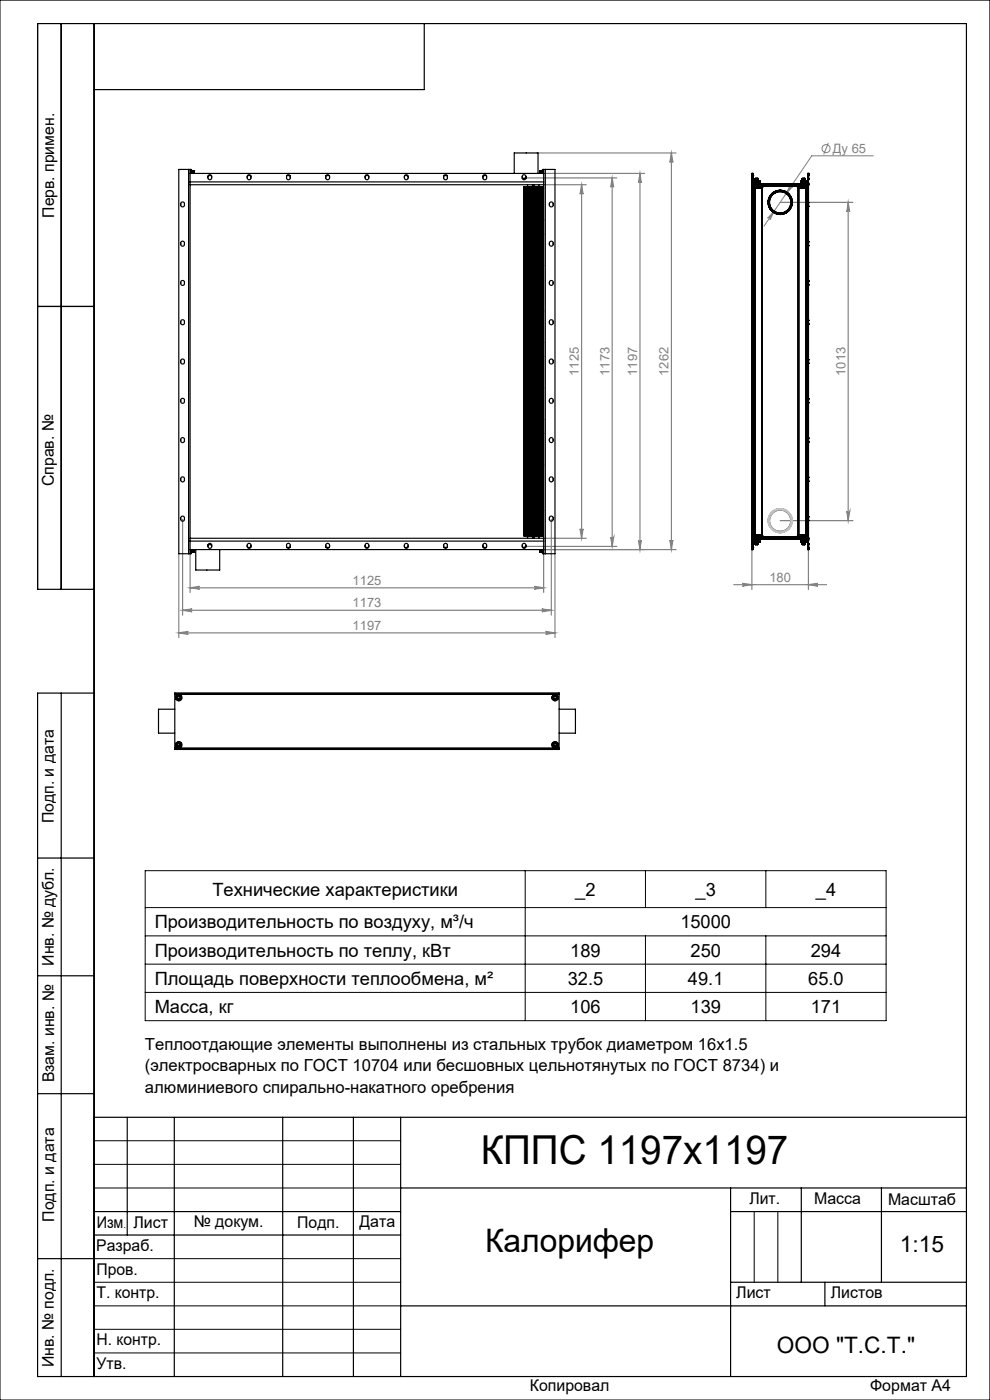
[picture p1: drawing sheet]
<svg xmlns="http://www.w3.org/2000/svg" width="210mm" height="297mm" viewBox="0 0 210 297" stroke-linecap="round" stroke-linejoin="round" font-family="sans-serif">
<defs><g id="words">
<text font-size="8.5" x="102" y="247">КППС 1197х1197</text>
<text font-size="6.9" x="102.9" y="265.6">Калорифер</text>
<g font-size="4.8">
<text x="190.9" y="265.6">1:15</text>
<text x="164.8" y="287">ООО &quot;Т.С.Т.&quot;</text>
</g>
<g font-size="3.9">
<text x="45.1" y="190.1">Технические характеристики</text>
<text x="122" y="190">_2</text>
<text x="147.5" y="190">_3</text>
<text x="173.1" y="190">_4</text>
<text x="32.8" y="196.9">Производительность по воздуху, м³/ч</text>
<text x="144.3" y="196.9">15000</text>
<text x="32.8" y="202.9">Производительность по теплу, кВт</text>
<text x="121" y="202.9">189</text>
<text x="146.5" y="202.9">250</text>
<text x="172" y="202.9">294</text>
<text x="32.8" y="208.9">Площадь поверхности теплообмена, м²</text>
<text x="120.4" y="208.9">32.5</text>
<text x="145.9" y="208.9">49.1</text>
<text x="171.4" y="208.9">65.0</text>
<text x="32.8" y="214.9">Масса, кг</text>
<text x="121" y="214.9">106</text>
<text x="146.5" y="214.9">139</text>
<text x="172" y="214.9">171</text>
</g>
<g font-size="3.5">
<text x="30.7" y="222.8">Теплоотдающие элементы выполнены из стальных трубок диаметром 16x1.5</text>
<text x="30.7" y="227.3">(электросварных по ГОСТ 10704 или бесшовных цельнотянутых по ГОСТ 8734) и</text>
<text x="30.7" y="231.8">алюминиевого спирально-накатного оребрения</text>
</g>
<g font-size="3.4">
<text x="11.5" y="46.2" transform="rotate(-90 11.5 46.2)">Перв. примен.</text>
<text x="11.4" y="103.2" transform="rotate(-90 11.4 103.2)">Справ. №</text>
<text x="11.4" y="174.7" transform="rotate(-90 11.4 174.7)">Подп. и дата</text>
<text x="11.5" y="204.9" transform="rotate(-90 11.5 204.9)">Инв. № дубл.</text>
<text x="11.5" y="229.6" transform="rotate(-90 11.5 229.6)">Взам. инв. №</text>
<text x="159" y="255.5">Лит.</text>
<text x="172.7" y="255.5">Масса</text>
<text x="188.4" y="255.6">Масштаб</text>
<text x="11.5" y="259.2" transform="rotate(-90 11.5 259.2)">Подп. и дата</text>
<text x="20.5" y="260.4">Изм</text>
<text x="28.3" y="260.4">Лист</text>
<text x="41.1" y="260.4">№ докум.</text>
<text x="63.1" y="260.4">Подп.</text>
<text x="76.2" y="260.4">Дата</text>
<text x="20.4" y="265.4">Разраб.</text>
<text x="20.5" y="275.4">Т. контр.</text>
<text x="20.5" y="270.4">Пров.</text>
<text x="156.2" y="275.4">Лист</text>
<text x="176.2" y="275.4">Листов</text>
<text x="20.5" y="285.4">Н. контр.</text>
<text x="11.4" y="290" transform="rotate(-90 11.4 290)">Инв. № подл.</text>
<text x="20.5" y="290.4">Утв.</text>
<text x="112.4" y="295">Копировал</text>
<text x="184.6" y="295">Формат А4</text>
</g>
<g font-size="2.7" fill="#808080">
<text x="176.7" y="32.4">Ду 65</text>
<text x="122.8" y="79.7" transform="rotate(-90 122.8 79.7)">1125</text>
<text x="129.3" y="79.7" transform="rotate(-90 129.3 79.7)">1173</text>
<text x="135.1" y="79.7" transform="rotate(-90 135.1 79.7)">1197</text>
<text x="141.8" y="79.7" transform="rotate(-90 141.8 79.7)">1262</text>
<text x="179.3" y="79.7" transform="rotate(-90 179.3 79.7)">1013</text>
<text x="74.8" y="124.1">1125</text>
<text x="163.2" y="123.4">180</text>
<text x="74.8" y="128.8">1173</text>
<text x="74.8" y="133.6">1197</text>
</g>
<text font-size="2.1" x="26.2" y="260.4">.</text>
</g></defs>
<g fill="none" stroke="#808080" stroke-width=".21">
<path d="M167.6 39.2a.3 .3 0 0 0 .1 .4 .3 .3 0 0 0 .4 0l-1.3 1.5zM175.7 30.3l-1 2.5M185.2 33.1h-13l-10.1 14.9M164.2 44.8l-.9 1.8a.3 .3 0 0 0 0-.4 .3 .3 0 0 0-.5 .1z"/>
<circle cx="175.2" cy="31.5" r=".85"/>
</g>
<g fill="none" stroke="#808080" stroke-width=".25">
<path d="M111.2 37.7h19.6M113.9 32.5h29.5M115.4 36.8h21.3M115.4 39.2h9M123.4 39.2v75M123.4 39.2l.3 2a.32 .32 0 0 0-.3-.3 .32 .32 0 0 0-.4 .3zM129.9 37.7l.3 2a.32 .32 0 0 0-.3-.3 .32 .32 0 0 0-.4 .3zM129.9 37.7v78.2M135.7 36.8l.3 2a.3 .3 0 0 0-.3-.3 .3 .3 0 0 0-.3 .3zM135.7 36.8v79.8M142.4 32.5l.3 2a.32 .32 0 0 0-.3-.3 .32 .32 0 0 0-.3 .3zM142.4 32.5v84.1"/>
<path d="M165.5 42.9h15.4M179.9 42.9l.3 2a.3 .3 0 0 0-.3-.3 .3 .3 0 0 0-.3 .3zM179.9 42.9v67.6M37.9 117.5v17.8M38.7 110.2v20.3M40.3 117.5v8.2M111.2 115.9h19.6M115.3 117.5v8.2M115.4 116.6h28M115.4 114.2h9M116.9 110.2v20.3M117.7 117.5v17.8"/>
<path d="M123 112.2a.32 .32 0 0 0 .4 .3 .32 .32 0 0 0 .3-.3l-.3 2zM129.5 113.9a.32 .32 0 0 0 .4 .3 .32 .32 0 0 0 .3-.3l-.3 2zM135.4 114.6a.3 .3 0 0 0 .3 .3 .3 .3 0 0 0 .3-.3l-.3 2zM142.1 114.6a.32 .32 0 0 0 .3 .3 .32 .32 0 0 0 .3-.3l-.3 2zM159.5 116.6v8.5M165.5 110.5h15.4M171.5 116.6v8.5M179.6 108.5a.3 .3 0 0 0 .3 .3 .3 .3 0 0 0 .3-.3l-.3 2zM37.9 134.3l2-.4a.32 .32 0 0 0-.3 .4 .32 .32 0 0 0 .3 .3zM37.9 134.3h79.8M38.7 129.5l2-.3a.3 .3 0 0 0-.2 .3 .3 .3 0 0 0 .2 .3zM38.7 129.5h78.2"/>
<path d="M40.3 124.7l2-.3a.3 .3 0 0 0-.3 .3 .3 .3 0 0 0 .3 .3zM40.3 124.7h75M113.3 124.4l2 .3-2 .3a.3 .3 0 0 0 .3-.3 .3 .3 0 0 0-.3-.3zM114.9 129.2l2 .3-2 .3a.3 .3 0 0 0 .3-.3 .3 .3 0 0 0-.3-.3zM115.7 133.9l2 .4-2 .3a.32 .32 0 0 0 .3-.3 .32 .32 0 0 0-.3-.4zM155.6 124h19.7M157.5 123.8l2 .2-2 .4a.3 .3 0 0 0 .3-.3 .3 .3 0 0 0-.3-.3zM171.5 124l2-.2a.3 .3 0 0 0-.3 .3 .3 .3 0 0 0 .3 .3z"/>
</g>
<g fill="none" stroke="#000" stroke-width=".21">
<path d="M0 0h210v297h-210zM30.8 184.7h157.2v31.8h-157.2zM30.8 198.5h157.2M30.8 192.5h157.2M111.4 184.7v31.8M136.9 184.7v7.8M136.9 198.5v18M162.5 184.7v7.8M162.5 198.5v18M30.8 204.5h157.2M30.8 210.5h157.2M20 242h65"/>
<path d="M20 247h65M20 252h65M160 257v15M165 257v15M20 267h65M20 272h65M20 277h65M20 282h65M20 287h65"/>
</g>
<g fill="none" stroke="#000" stroke-width=".25">
<path d="M13 5v120M20 5v287M90 5v14h-70M8 65h12M20 125h-12v-120h197v287h-197v-145h12M13 147v145M8 182h12M8 207h12M8 232h12M20 237h185M27 237v25M37 237v55"/>
<path d="M60 237v55M75 237v55M85 237v55M20 257h65M85 252h120M155 252v40M155 257h50M170 252v20M187 252v20M8 267h12M20 262h65M85 277h120"/>
<path d="M155 272h50M175 272v5"/>
</g>
<g fill="#808080">
<path d="M164.2 44.8l-1.4 1.5a.3 .3 0 0 1 .5-.1 .3 .3 0 0 1 0 .4zM167.6 39.2l-.8 1.9 1.3-1.5a.3 .3 0 0 1-.4 0 .3 .3 0 0 1-.1-.4z"/>
<path d="M40.3 124.7l2-.3a.3 .3 0 0 0-.3 .3 .3 .3 0 0 0 .3 .3zM113.3 124.4l2 .3-2 .3a.3 .3 0 0 0 .3-.3 .3 .3 0 0 0-.3-.3zM37.9 134.3l2-.4a.32 .32 0 0 0-.3 .4 .32 .32 0 0 0 .3 .3zM115.7 133.9l2 .4-2 .3a.32 .32 0 0 0 .3-.3 .32 .32 0 0 0-.3-.4z"/>
<path d="M38.7 129.5l2-.3a.3 .3 0 0 0-.2 .3 .3 .3 0 0 0 .2 .3zM114.9 129.2l2 .3-2 .3a.3 .3 0 0 0 .3-.3 .3 .3 0 0 0-.3-.3z"/>
<path d="M179.9 42.9l.3 2a.3 .3 0 0 0-.3-.3 .3 .3 0 0 0-.3 .3zM179.6 108.5a.3 .3 0 0 0 .3 .3 .3 .3 0 0 0 .3-.3l-.3 2z"/>
<path d="M135.4 114.6a.3 .3 0 0 0 .3 .3 .3 .3 0 0 0 .3-.3l-.3 2zM135.7 36.8l.3 2a.3 .3 0 0 0-.3-.3 .3 .3 0 0 0-.3 .3zM142.1 114.6a.32 .32 0 0 0 .3 .3 .32 .32 0 0 0 .3-.3l-.3 2zM142.4 32.5l.3 2a.32 .32 0 0 0-.3-.3 .32 .32 0 0 0-.3 .3z"/>
<path d="M123.4 39.2l.3 2a.32 .32 0 0 0-.3-.3 .32 .32 0 0 0-.4 .3zM123 112.2a.32 .32 0 0 0 .4 .3 .32 .32 0 0 0 .3-.3l-.3 2z"/>
<path d="M129.9 37.7l.3 2a.32 .32 0 0 0-.3-.3 .32 .32 0 0 0-.4 .3zM129.5 113.9a.32 .32 0 0 0 .4 .3 .32 .32 0 0 0 .3-.3l-.3 2z"/>
<path d="M157.5 123.8l2 .2-2 .4a.3 .3 0 0 0 .3-.3 .3 .3 0 0 0-.3-.3zM171.5 124l2-.2a.3 .3 0 0 0-.3 .3 .3 .3 0 0 0 .3 .3z"/>
</g>
<g fill="none" stroke="#000" stroke-width=".25">
<path d="M40 35.9h.3M40 35.9v81.6M40 35.9h-2.1v81.6h2.1M40.3 38.6v76.2M40.3 35.9v2.7M40.3 35.9h.2v.9M40.3 36.8h75M40.3 38.6h75M40.3 39.2h75M40.5 36.1h.2v.7M40.7 36.7h.4M40.7 36.3h.4"/>
<path d="M40.7 36.2h.4M41.1 36.7v.1M41.1 36.2h.1M41.1 36.2v.1M41.1 36.3v.4M41.1 36.2v.6M44.2 37.2a.4 .4 0 0 1 .4-.1 .4 .4 0 0 1 .3 .4v.2a.41 .41 0 0 1-.4 .4 .41 .41 0 0 1-.4-.4zM44.2 37.2h.6M52.5 37.2h.7M52.6 37.2a.39 .39 0 0 1 .4-.1 .39 .39 0 0 1 .2 .4v.2a.41 .41 0 0 1-.4 .4 .41 .41 0 0 1-.4-.4zM60.8 37.2h.7M61 37.1a.39 .39 0 0 1 .4 0 .39 .39 0 0 1 .2 .4v.2a.39 .39 0 0 1-.4 .4 .39 .39 0 0 1-.4-.4z"/>
<path d="M69.1 37.2h.7M69.2 37.2a.42 .42 0 0 1 .5-.1 .42 .42 0 0 1 .2 .4 .49 .49 0 0 1-.5 .6 .62 .62 0 0 1-.2-.9zM77.5 37.2h.7M77.5 37.2a.42 .42 0 0 1 .5-.1 .42 .42 0 0 1 .2 .4v.2a.41 .41 0 0 1-.4 .4 .41 .41 0 0 1-.4-.4zM85.8 37.2a.4 .4 0 0 1 .5-.1 .4 .4 0 0 1 .3 .4v.2a.41 .41 0 0 1-.4 .4 .41 .41 0 0 1-.4-.4zM85.8 37.2h.7M94.2 37.2h.7M94.2 37.2a.39 .39 0 0 1 .5-.1 .39 .39 0 0 1 .2 .4v.2a.39 .39 0 0 1-.4 .4 .39 .39 0 0 1-.4-.4zM102.5 37.2h.7M102.6 37.1a.39 .39 0 0 1 .4 0 .39 .39 0 0 1 .2 .4v.2a.39 .39 0 0 1-.4 .4 .39 .39 0 0 1-.4-.4zM109.1 36.8v-4.3h5v4.3M110.8 37.8h.7"/>
<path d="M110.9 37.2a.42 .42 0 0 1 .4-.1 .42 .42 0 0 1 .3 .4 .49 .49 0 0 1-.5 .6 .62 .62 0 0 1-.2-.9zM111.1 40h.1M111.1 40h1.4M111.1 39.6h1.4M111.1 39.6h2M111.1 39.6h.1M111.1 39.6l.7 .1M111.1 40h.7M111.8 39.9h1.2M111.8 39.7h1.2M111.8 39.9l-.7 .1M111.8 39.7v.2"/>
<path d="M111.9 39.2v.4M112.5 40h.1M112.5 40h1.3M112.5 39.6h1.3M112.5 39.6h2.6M112.5 39.6h.1M112.5 39.6l.7 .1M112.5 40h.7M113 39.2v.4M113 39.9h.1M113 39.7h.1M113 39.7v.2"/>
<path d="M113.2 39.9h1.2M113.2 39.7h.6M113.2 39.9l-.7 .1M113.2 39.7v.2M113.3 39.2v.4M113.8 40h1.3M113.8 39.7h.6M113.8 39.6h1.3M114.3 39.2v.4M114.4 39.9l.7 .1M114.4 39.7v.2M114.6 36.2v.1"/>
<path d="M114.6 36.2h.1M114.6 36.7v.1M114.6 36.3v.4M114.6 36.2l-.1 .6M114.6 36.7h.4M114.6 36.3h.4M114.6 36.2h.4M115.1 40h.1M115.1 39.6h.1M115.1 39.6l-.7 .1M115.1 40h-.7M115.1 36.1h-.1v.7"/>
<path d="M115.3 35.9h.4M115.3 38.6v76.2M115.3 35.9h-.2v.9M115.3 35.9v2.7M115.7 35.9h2v81.6h-2M115.7 35.9v81.6M159.5 37.2h.1M159.5 38h.1M159.5 36.8h.1M159.5 38.9h.1M159.5 39.2h.1M159.5 37.2v.8"/>
<path d="M159.5 38.9l.3 .3M159.5 39.2h.6M159.5 39.2h12M159.5 36.8v2.1M159.5 39.2v75M159.6 37.2h.1M159.6 38h.1M159.6 36.8h.1M159.6 38.9h.1M159.6 37.2v.8M159.6 38.9l.2 .1M159.6 36.8v2.1"/>
<path d="M159.8 39.2h.1M159.8 39.2h.3M159.8 39.2v75M159.8 39.4h.1M159.8 39h.1M159.8 39.4h11.4M159.8 39h11.4M159.8 39h1.3zM159.8 38.9h1.3zM159.8 39.5h1.3zM159.8 39.4h1.3zM159.8 38.4h.3"/>
<path d="M159.8 38.9h.1M159.8 38.9h.3M159.8 38.4h.1M159.8 38.4v1.1M159.9 39.5h.1M159.9 40h.2M159.9 40h.1M159.9 39.5v.5M159.9 39.5h.2M159.9 40h1.1zM159.9 38.9h1.1zM159.9 38.4h1.1z"/>
<path d="M159.9 38.4h-.1M160.1 39.2h.1M160.1 39.4h.1M160.1 39h.1M160.1 39.2h.8M160.1 39.4h.8M160.1 39h.8M160.1 39v75.3M160.1 39.5h.1M160.1 40h.1M160.1 39h.8zM160.1 38.9h.8z"/>
<path d="M160.1 39.5h.8zM160.1 39.4h.8zM160.1 38.9h.1M160.1 38.4h.1M160.2 39.5h.6zM160.2 37.9h.6zM160.2 38.9h.6zM160.2 38.4h.6zM160.2 37.9l-.1 2.1M160.2 38.4h.6M160.2 38.9h.6M160.2 38.4v.5"/>
<path d="M160.2 39.2v.2M160.2 40h.6M160.2 37.8h.6zM160.2 37.8v.1M160.2 39.5h.6M160.2 39.5v.5M160.8 40h.1M160.8 39.5h.1M160.8 38.4h.1M160.8 38.9h.1M160.8 37.8l.1 2.2M160.8 38.4v.5"/>
<path d="M160.8 39.5v.5M160.8 38.9h.3M160.8 38.4h.3M160.9 40h.2M160.9 39.5h.2M160.9 39.2h.1M160.9 39.4h.1M160.9 39h.1M160.9 39v.4M161 40h.1M161 38.4h.1M161.1 39.5h.1"/>
<path d="M161.1 40h.1M161.1 38.9h.1M161.1 38.4h.1M161.1 38.4v.5M161.1 39.5v.5M161.1 38.9h-.1M161.1 38.9v.1M161.1 39.4v.1M161.6 39.9v73.6M161.6 39.9h.1M161.7 39.9v73.6M161.9 39.5l-.3 .4"/>
<path d="M161.9 39.5h7.2M161.9 39.5h.1M162 39.5h7M162 39.5l-.3 .4M169 39.5l.3 .4M169 39.5h.1M169.1 39.5l.3 .4M169.3 39.9v73.6M169.3 39.9h.1M169.4 39.9v73.6M169.8 39.5h1.4zM169.8 39.4h1.4z"/>
<path d="M169.8 39h1.4zM169.8 38.9h1.4zM169.8 38.9v.1M169.8 39.4v.1M169.9 39.5h.1M169.9 40h.1M169.9 40h.2M169.9 38.9h.2M169.9 38.9h.1M169.9 38.4h.2M169.9 38.4h.1M169.9 38.4v.5"/>
<path d="M169.9 39.5v.5M169.9 39.5h.2M170 40h1zM170 38.9h1zM170 38.4h1zM170 38.4h-.1M170.1 39.2h.1M170.1 39.4h.1M170.1 39h.1M170.1 39.2h.8M170.1 39.4h.8M170.1 39.5h.8z"/>
<path d="M170.1 39.4h.8zM170.1 39h.8zM170.1 38.9h.8zM170.1 39h.8M170.1 39.5h.1M170.1 39.5h.7zM170.1 40h.1M170.1 37.9h.7zM170.1 38.9h.7zM170.1 38.4h.7zM170.1 38.9h.1M170.1 38.4h.1"/>
<path d="M170.1 37.9v2.1M170.2 40h.5M170.2 37.8h.5zM170.2 38.4h.6M170.2 38.9h.6M170.2 37.8l-.1 .1M170.2 38.4v.5M170.2 39.5v.5M170.2 39.5h.5M170.7 39.5h.2M170.7 40h.2M170.7 37.8l.1 1.7"/>
<path d="M170.7 39.5v.5M170.8 38.9h.1M170.8 38.4h.1M170.8 38.4v.5M170.8 39.2v.2M170.9 40h.2M170.9 38.4h.2M170.9 38.9h.2M170.9 38.4v76.6M170.9 39.5h.2M170.9 39.2h.1M170.9 39.4h.1"/>
<path d="M170.9 39h.1M170.9 39.2h.6M170.9 39.2h.3M171 38.4h.1M171.1 39.5h.1M171.1 40h.1M171.1 39.5v.5M171.1 38.9h.1M171.1 38.4h.1M171.1 39.5l-.1 .5M171.1 38.4v.5M171.1 38.9h-.1"/>
<path d="M171.2 39h.1M171.2 38.9v.6M171.2 39.2h.1M171.2 39.4h.1M171.2 39.2v75M171.3 37.2h.1M171.3 38h.1M171.3 36.8h.1M171.3 38.9h.1M171.3 37.2v.8M171.3 38.9l-.1 .1M171.3 36.8h.2"/>
<path d="M171.3 36.8v2.1M171.3 37.2h.2M171.3 38h.2M171.3 38.9h.2M171.5 37.2h.1M171.5 38h.1M171.5 36.8h.1M171.5 38.9h.1M171.5 39.2h.1M171.5 37.2v.8M171.5 38.9l-.3 .3M171.5 36.8v2.1"/>
<path d="M171.5 39.2v75M38.4 59.7a.46 .46 0 0 1 .7 .3 .46 .46 0 0 1-.6 .4zM38.5 51.3a.39 .39 0 0 1 .4-.1 .39 .39 0 0 1 .2 .4 .45 .45 0 0 1-.1 .5 .45 .45 0 0 1-.5 .1l-.2-.3zM38.5 42.9a.41 .41 0 0 1 .6 .3v.3a.39 .39 0 0 1-.4 .4 .39 .39 0 0 1-.4-.4zM111.1 46.6h.1M111.1 49.6h.1M111.1 56.3h.1M111.1 53h1.4M111.1 52.9h1.4M111.1 58h1.4M111.1 40.3h1.4M111.1 52.7h1.4"/>
<path d="M111.1 52.6h1.4M111.1 41.7h1.4M111.1 41.6h1.4M111.1 53.3h1.4M111.1 54.3h1.4M111.1 54.6h1.4M111.1 50.3h1.4M111.1 50.7h1.4M111.1 51h1.4M111.1 51.3h1.4M111.1 47h1.4M111.1 53.7h1.4"/>
<path d="M111.1 53.6h1.4M111.1 53.9h1.4M111.1 54h1.4M111.1 55h1.4M111.1 55.6h1.4M111.1 56h1.4M111.1 56.3h1.4M111.1 57h1.4M111.1 57.6h1.4M111.1 41.3h1.4M111.1 42h1.4M111.1 41.9h1.4"/>
<path d="M111.1 52h1.4M111.1 52.3h1.4M111.1 44h1.4M111.1 44.3h1.4M111.1 40.6h1.4M111.1 41h1.4M111.1 42.3h1.4M111.1 42.6h1.4M111.1 43h1.4M111.1 43.3h1.4M111.1 43.6h1.4M111.1 44.7h1.4"/>
<path d="M111.1 44.6h1.4M111.1 45h1.4M111.1 44.9h1.4M111.1 45.3h1.4M111.1 45.6h1.4M111.1 46h1.4M111.1 46.3h1.4M111.1 46.6h1.4M111.1 47.3h1.4M111.1 47.7h1.4M111.1 47.6h1.4M111.1 48h1.4"/>
<path d="M111.1 47.9h1.4M111.1 48.3h1.4M111.1 48.6h1.4M111.1 49h1.4M111.1 49.3h1.4M111.1 49.6h1.4M111.1 50h1.4M111.1 49.9h1.4M111.1 56.7h1.4M111.1 59.3h1.4M111.1 59.9h1.4M111.1 60h1.4"/>
<path d="M111.1 55.9h1.4M111.1 51.6h1.4M111.1 57.3h1.4M111.1 55.3h1.4M111.1 55.7h1.4M111.1 58.9h1.4M111.1 59.7h1.4M111.1 59.6h1.4M111.1 58.3h1.4M111.1 58.6h1.4M111.1 53.7h.7M111.1 54.6h.7"/>
<path d="M111.1 57.3h.7M111.1 58h.7M111.1 58.3h.7M111.1 58.7h.7M111.1 59.3h.7M111.1 59.9h.7M111.1 44.9h.7M111.1 45.3h.7M111.1 52.3h.7M111.1 45.6h.7M111.1 46h.7M111.1 55.3h.7"/>
<path d="M111.1 55.7h.7M111.1 47.3h.7M111.1 47.7h.7M111.1 47.9h.7M111.1 48.3h.7M111.1 48.6h.7M111.1 49h.7M111.1 56.9h.7M111.1 57.6h.7M111.1 40.6h.7M111.1 41h.7M111.1 41.3h.7"/>
<path d="M111.1 41.7h.7M111.1 42.6h.7M111.1 43h.7M111.1 43.6h.7M111.1 44h.7M111.1 44.3h.7M111.1 44.7h.7M111.1 53.9h.7M111.1 51.3h.7M111.1 52.7h.7M111.1 54.3h.7M111.1 41.9h.7"/>
<path d="M111.1 42.3h.7M111.1 51.6h.7M111.1 52h.7M111.1 50.3h.7M111.1 50.9h.7M111.1 55h.7M111.1 50.7h.7M111.1 53.3h.7M111.1 40.3h.1M111.1 40.6h.1M111.1 41h.1M111.1 41.3h.1"/>
<path d="M111.1 41.6v.1M111.1 41.9v.1M111.1 42.3h.1M111.1 42.6h.1M111.1 43h.1M111.1 43.3h.1M111.1 43.6h.1M111.1 44h.1M111.1 44.3h.1M111.1 44.6v.1M111.1 44.9v.1M111.1 45.3h.1"/>
<path d="M111.1 45.6h.1M111.1 46h.1M111.1 46.3h.1M111.1 47h.1M111.1 47.3h.1M111.1 47.6v.1M111.1 47.9v.1M111.1 48.3h.1M111.1 48.6h.1M111.1 49h.1M111.1 49.3h.1M111.1 49.9v.1"/>
<path d="M111.1 50.3h.1M111.1 50.6v.1M111.1 50.9v.1M111.1 51.3h.1M111.1 51.6h.1M111.1 52h.1M111.1 52.3h.1M111.1 52.6v.1M111.1 52.9v.1M111.1 53.3h.1M111.1 53.6v.1M111.1 53.9v.1"/>
<path d="M111.1 54.3h.1M111.1 54.6h.1M111.1 55h.1M111.1 55.3h.1M111.1 55.6v.1M111.1 55.9v.1M111.1 56.6v.1M111.1 56.9v.1M111.1 57.3h.1M111.1 57.6h.1M111.1 58h.1M111.1 58.3h.1"/>
<path d="M111.1 58.6v.1M111.1 58.9v.1M111.1 59.3h.1M111.1 59.6v.1M111.1 59.9v.1M111.1 53h.7M111.1 40.3l.7 .1M111.1 54.6l.7 .1M111.1 51h.7M111.1 56h.7M111.1 57h.7M111.1 42h.7"/>
<path d="M111.1 54h.7M111.1 40.6l.7 .1M111.1 43.3l.7 .1M111.1 43.6l.7 .1M111.1 45h.7M111.1 45.6l.7 .1M111.1 46.3l.7 .1M111.1 46.6l.7 .1M111.1 47h.7M111.1 48h.7M111.1 48.6l.7 .1M111.1 49.3l.7 .1"/>
<path d="M111.1 49.6l.7 .1M111.1 50h.7M111.1 56.3h.7M111.1 56.7h.7M111.1 51.6l.7 .1M111.1 42.6l.7 .1M111.1 59.7h.7M111.1 60h.7M111.1 57.6l.7 .1M111.1 59h.7M111.8 53h1.2M111.8 52.9h1.2"/>
<path d="M111.8 40.4h1.2M111.8 41.7h1.2v.2h-1.2M111.8 57.9h1.2M111.8 40.2h1.2M111.8 41.6h1.2M111.8 52.6h1.2M111.8 53.3h1.2M111.8 58h1.2v.3h-1.2M111.8 54.7h1.2M111.8 54.3h1.2v.3h-1.2M111.8 50.7h1.2v.2h-1.2M111.8 50.6h1.2"/>
<path d="M111.8 51h1.2M111.8 51.3h1.2v.3h-1.2M111.8 46.9h1.2M111.8 52.7h1.2v.2M111.8 53.7h1.2v.2h-1.2M111.8 53.6h1.2M111.8 55h1.2v.3h-1.2M111.8 55.6h1.2M111.8 56h1.2M111.8 56.3h1.2M111.8 57h1.2M111.8 54.3h1.2"/>
<path d="M111.8 41h1.2v.3h-1.2M111.8 42h1.2M111.8 51.3h1.2M111.8 52.3h1.2M111.8 52h1.2v.3h-1.2M111.8 54h1.2M111.8 44h1.2v.3h-1.2M111.8 43.9h1.2M111.8 44.3h1.2M111.8 40h1.2M111.8 40.7h1.2M111.8 40.9h1.2"/>
<path d="M111.8 41.3h1.2M111.8 42.3h1.2v.3h-1.2M111.8 43h1.2v.2M111.8 42.9h1.2M111.8 43.4h1.2M111.8 43.2h1.2M111.8 43.7h1.2M111.8 44.7h1.2v.2h-1.2M111.8 44.6h1.2M111.8 45h1.2M111.8 45.3h1.2v.3h-1.2M111.8 45.3h1.2"/>
<path d="M111.8 45.7h1.2M111.8 46h1.2v.2M111.8 45.9h1.2M111.8 46.4h1.2M111.8 46.2h1.2M111.8 46.7h1.2M111.8 46.6h1.2M111.8 47h1.2M111.8 47.3h1.2M111.8 47.7h1.2v.2h-1.2M111.8 47.6h1.2M111.8 48h1.2"/>
<path d="M111.8 48.3h1.2v.3h-1.2M111.8 48.3h1.2M111.8 48.7h1.2M111.8 49h1.2v.2M111.8 48.9h1.2M111.8 49.4h1.2M111.8 49.2h1.2M111.8 49.7h1.2M111.8 49.6h1.2M111.8 50h1.2M111.8 49.9h1.2M111.8 50.3h1.2"/>
<path d="M111.8 56.7h1.2M111.8 59.3h1.2M111.8 55.9h1.2M111.8 57.3h1.2v.3h-1.2M111.8 42.3h1.2M111.8 51.7h1.2M111.8 51.9h1.2M111.8 59.3h1.2v.3M111.8 54.9h1.2M111.8 55.3h1.2M111.8 55.7h1.2v.2M111.8 42.7h1.2"/>
<path d="M111.8 56.6h1.2M111.8 57.3h1.2M111.8 58.9h1.2M111.8 59.7h1.2M111.8 59.6h1.2M111.8 57.7h1.2M111.8 58.3h1.2M111.8 58.6h1.2M111.8 59h1.2M111.8 58.7h1.2v.2M111.8 52.9h-.7M111.8 57.9l-.7 .1"/>
<path d="M111.8 40.2l-.7 .1M111.8 41.6h-.7M111.8 52.6h-.7M111.8 50.6h-.7M111.8 46.9l-.7 .1M111.8 53.6h-.7M111.8 55.6h-.7M111.8 56.3h-.7M111.8 54.3h-.7M111.8 51.3h-.7M111.8 43.9l-.7 .1M111.8 40.9l-.7 .1"/>
<path d="M111.8 42.9l-.7 .1M111.8 43.2l-.7 .1M111.8 44.6h-.7M111.8 45.3h-.7M111.8 45.9l-.7 .1M111.8 46.2l-.7 .1M111.8 46.6h-.7M111.8 47.6h-.7M111.8 48.3h-.7M111.8 48.9l-.7 .1M111.8 49.2l-.7 .1M111.8 49.6h-.7"/>
<path d="M111.8 49.9h-.7M111.8 59.3h-.7M111.8 55.9h-.7M111.8 42.3h-.7M111.8 51.9l-.7 .1M111.8 54.9l-.7 .1M111.8 56.6h-.7M111.8 57.3h-.7M111.8 58.9h-.7M111.8 59.6h-.7M111.8 58.6h-.7M111.8 40v.2"/>
<path d="M111.8 40.4v.2M111.8 40.7v.2M111.8 41v.3M111.8 41.3v.3M111.8 41.7v.2M111.8 42v.3M111.8 42.3v.3M111.8 42.7v.2M111.8 43v.2M111.8 43.4v.2M111.8 43.7v.2M111.8 44v.3"/>
<path d="M111.8 44.3v.3M111.8 44.7v.2M111.8 45v.3M111.8 45.3v.3M111.8 45.7v.2M111.8 46v.2M111.8 46.4v.2M111.8 46.7v.2M111.8 47v.3M111.8 47.3v.3M111.8 47.7v.2M111.8 48v.3"/>
<path d="M111.8 48.3v.3M111.8 48.7v.2M111.8 49v.2M111.8 49.4v.2M111.8 49.7v.2M111.8 50v.3M111.8 50.3v.3M111.8 50.7v.2M111.8 51v.3M111.8 51.3v.3M111.8 51.7v.2M111.8 52v.3"/>
<path d="M111.8 52.3v.3M111.8 52.7v.2M111.8 53v.3M111.8 53.3v.3M111.8 53.7v.2M111.8 54v.3M111.8 54.3v.3M111.8 54.7v.2M111.8 55v.3M111.8 55.3v.3M111.8 55.7v.2M111.8 56v.3"/>
<path d="M111.8 56.3v.3M111.8 56.7v.2M111.8 57v.3M111.8 57.3v.3M111.8 57.7v.2M111.8 58v.3M111.8 58.3v.3M111.8 58.7v.2M111.8 59v.3M111.8 59.3v.3M111.8 59.7v.2M112.5 46.6h.1"/>
<path d="M112.5 49.6h.1M112.5 56.3h.1M112.5 51.3h1.3M112.5 51.3h2.6M112.5 51.6h2.6M112.5 52h1.3M112.5 53.7h1.3M112.5 53.6h2.6M112.5 54.3h1.3M112.5 54.6h2.6M112.5 55h2.6M112.5 55h1.3"/>
<path d="M112.5 55.6h2.6M112.5 55.7h1.3M112.5 56h1.3M112.5 55.9h2.6M112.5 57h2.6M112.5 57.3h1.3M112.5 58h1.3M112.5 58h2.6M112.5 58.3h1.3M112.5 58.3h2.6M112.5 58.7h1.3M112.5 59h2.6"/>
<path d="M112.5 59.3h1.3M112.5 59.3h2.6M112.5 59.7h2.6M112.5 59.6h2.6M112.5 60h2.6M112.5 59.9h2.6M112.5 45h2.6M112.5 44.9h2.6M112.5 45.3h1.3M112.5 45.3h2.6M112.5 46.3h2.6M112.5 46.6h2.6"/>
<path d="M112.5 47h2.6M112.5 47.6h2.6M112.5 48h1.3M112.5 48.3h1.3M112.5 49.9h2.6M112.5 52.3h2.6M112.5 44.6h2.6M112.5 44.7h1.3M112.5 45.6h1.3M112.5 45.6h2.6M112.5 46h1.3M112.5 55.3h2.6"/>
<path d="M112.5 47.3h2.6M112.5 47.7h1.3M112.5 56.7h2.6M112.5 47.9h2.6M112.5 48.6h2.6M112.5 49h1.3M112.5 49h2.6M112.5 49.3h2.6M112.5 49.6h2.6M112.5 50h1.3M112.5 41h2.6M112.5 50.3h1.3"/>
<path d="M112.5 42.6h2.6M112.5 56.3h1.3M112.5 43.6h1.3M112.5 43.6h2.6M112.5 57.3h2.6M112.5 57.6h2.6M112.5 40.3h2.6M112.5 40.6h2.6M112.5 41h1.3M112.5 41.3h2.6M112.5 41.7h1.3M112.5 41.6h2.6"/>
<path d="M112.5 42h1.3M112.5 42.3h1.3M112.5 43h1.3M112.5 43h2.6M112.5 43.3h2.6M112.5 44h1.3M112.5 44.3h2.6M112.5 54h1.3M112.5 53.9h2.6M112.5 52.7h1.3M112.5 41.9h2.6M112.5 50.3h2.6"/>
<path d="M112.5 50.9h2.6M112.5 53.3h2.6M112.5 50.7h1.3M112.5 53h2.6M112.5 52.9h2.6M112.5 52.6h2.6M112.5 40.3h.1M112.5 40.6h.1M112.5 41h.1M112.5 41.3h.1M112.5 41.6v.1M112.5 41.9v.1"/>
<path d="M112.5 42.3h.1M112.5 42.6h.1M112.5 43h.1M112.5 43.3h.1M112.5 43.6h.1M112.5 44h.1M112.5 44.3h.1M112.5 44.6v.1M112.5 44.9v.1M112.5 45.3h.1M112.5 45.6h.1M112.5 46h.1"/>
<path d="M112.5 46.3h.1M112.5 47h.1M112.5 47.3h.1M112.5 47.6v.1M112.5 47.9v.1M112.5 48.3h.1M112.5 48.6h.1M112.5 49h.1M112.5 49.3h.1M112.5 49.9v.1M112.5 50.3h.1M112.5 50.6v.1"/>
<path d="M112.5 50.9v.1M112.5 51.3h.1M112.5 51.6h.1M112.5 52h.1M112.5 52.3h.1M112.5 52.6v.1M112.5 52.9v.1M112.5 53.3h.1M112.5 53.6v.1M112.5 53.9v.1M112.5 54.3h.1M112.5 54.6h.1"/>
<path d="M112.5 55h.1M112.5 55.3h.1M112.5 55.6v.1M112.5 55.9v.1M112.5 56.6v.1M112.5 56.9v.1M112.5 57.3h.1M112.5 57.6h.1M112.5 58h.1M112.5 58.3h.1M112.5 58.6v.1M112.5 58.9v.1"/>
<path d="M112.5 59.3h.1M112.5 59.6v.1M112.5 59.9v.1M112.5 51.6l.7 .1M112.5 53.7h.7M112.5 54.6l.7 .1M112.5 54.6h.7M112.5 56h.7M112.5 57.3h.7M112.5 58h.7M112.5 58.3h.7M112.5 58.7h.7"/>
<path d="M112.5 59h.7M112.5 59.3h.7M112.5 59.7h.7M112.5 60h.7M112.5 59.9h.7M112.5 45h.7M112.5 44.9h.7M112.5 45.3h.7M112.5 46.6l.7 .1M112.5 48h.7M112.5 52.3h.7M112.5 45.6l.7 .1"/>
<path d="M112.5 45.6h.7M112.5 46h.7M112.5 46.3l.7 .1M112.5 55.3h.7M112.5 55.7h.7M112.5 47h.7M112.5 47.3h.7M112.5 47.7h.7M112.5 56.7h.7M112.5 47.9h.7M112.5 48.3h.7M112.5 48.6l.7 .1"/>
<path d="M112.5 48.6h.7M112.5 49h.7M112.5 49.6l.7 .1M112.5 50h.7M112.5 50.3h.7M112.5 42.6l.7 .1M112.5 56.3h.7M112.5 57h.7M112.5 56.9h.7M112.5 57.6l.7 .1M112.5 57.6h.7M112.5 40.3l.7 .1"/>
<path d="M112.5 40.6l.7 .1M112.5 40.6h.7M112.5 41h.7M112.5 41.3h.7M112.5 41.7h.7M112.5 42h.7M112.5 42.6h.7M112.5 43h.7M112.5 43.3l.7 .1M112.5 43.6l.7 .1M112.5 43.6h.7M112.5 44h.7"/>
<path d="M112.5 44.3h.7M112.5 44.7h.7M112.5 49.3l.7 .1M112.5 54h.7M112.5 53.9h.7M112.5 51.3h.7M112.5 52.7h.7M112.5 54.3h.7M112.5 41.9h.7M112.5 42.3h.7M112.5 51.6h.7M112.5 52h.7"/>
<path d="M112.5 50.9h.7M112.5 51h.7M112.5 55h.7M112.5 53h.7M112.5 50.7h.7M112.5 53.3h.7M113 53a.41 .41 0 0 1-.6 .3h-.6M113 50a.41 .41 0 0 1-.6 .3h-.6M113 40.4a.41 .41 0 0 1-.6 .2h-.6M113 43.4a.41 .41 0 0 1-.6 .2h-.6M113 47a.41 .41 0 0 1-.6 .3h-.6M113 59.7a.41 .41 0 0 1-.6 .2h-.6"/>
<path d="M113 56.7a.41 .41 0 0 1-.6 .2h-.6M113 53h.1M113 52.9h.1M113 57.9h.1M113 40.2h.1M113 41.6h.1M113 52.6h.1M113 53.3h.1M113 54.7h.1M113 50.6h.1M113 51h.1M113 46.9h.1"/>
<path d="M113 53.6h.1M113 55.6h.1M113 56h.1M113 56.3h.1M113 57h.1M113 54.3h.1M113 42h.1M113 51.3h.1M113 52.3h.1M113 54h.1M113 43.9h.1M113 44.3h.1"/>
<path d="M113 40h.1M113 40.7h.1M113 40.9h.1M113 41.3h.1M113 42.9h.1M113 43.2h.1M113 43.7h.1M113 44.6h.1M113 45h.1M113 45.3h.1M113 45.7h.1M113 45.9h.1"/>
<path d="M113 46.4h.1M113 46.2l.1 .1M113 46.7h.1M113 46.6h.1M113 47.3h.1M113 47.6h.1M113 48h.1M113 48.3h.1M113 48.7h.1M113 48.9h.1M113 49.4h.1M113 49.2l.1 .1"/>
<path d="M113 49.7h.1M113 49.6h.1M113 49.9h.1M113 50.3h.1M113 59.3h.1M113 55.9h.1M113 42.3h.1M113 51.7h.1M113 51.9h.1M113 54.9h.1M113 55.3h.1M113 42.7h.1"/>
<path d="M113 56.6h.1M113 57.3h.1M113 58.9h.1M113 59.6h.1M113 57.7h.1M113 58.3h.1M113 58.6h.1M113 59h.1M113 40v.2M113 40.7v.2M113 41.3v.3M113 42v.3"/>
<path d="M113 42.7v.2M113 43.7v.2M113 44.3v.3M113 45v.3M113 45.7v.2M113 46.4v.2M113 46.7v.2M113 47.3v.3M113 48v.3M113 48.7v.2M113 49.4v.2M113 49.7v.2"/>
<path d="M113 50.3v.3M113 51v.3M113 51.7v.2M113 52.3v.3M113 53.3v.3M113 54v.3M113 54.7v.2M113 55.3v.3M113 56v.3M113 56.3v.3M113 57v.3M113 57.7v.2"/>
<path d="M113 58.3v.3M113 59v.3M113.1 40.3l-.1 .1M113.1 43.3l-.1 .1M113.1 47h-.1M113.1 50h-.1M113.1 56.7h-.1M113.1 59.7h-.1M113.2 51.7h1.2M113.2 53.7h.6M113.2 53.6h1.2M113.2 54.3h1.2"/>
<path d="M113.2 54.7h1.2M113.2 54.6h1.2M113.2 54.9h1.2M113.2 55.6h1.2M113.2 56h.6M113.2 55.9h1.2M113.2 57.3h.6M113.2 58h.6M113.2 57.9h1.2M113.2 58.3h.6M113.2 58.3h1.2M113.2 58.7h.6"/>
<path d="M113.2 58.6h1.2M113.2 59h1.2M113.2 58.9h1.2M113.2 59.3h.6M113.2 59.3h1.2M113.2 59.7h1.2M113.2 59.6h1.2M113.2 59.9h1.2M113.2 45h1.2M113.2 44.9h1.2M113.2 45.3h.6M113.2 45.3h1.2"/>
<path d="M113.2 46.7h1.2M113.2 46.6h1.2M113.2 47.6h1.2M113.2 48h.6M113.2 48.3h1.2M113.2 49.9h1.2M113.2 52.3h1.2M113.2 44.6h1.2M113.2 45.7h.6M113.2 45.6h1.2M113.2 46h.6M113.2 45.9h1.2"/>
<path d="M113.2 46.4h1.2M113.2 46.2h1.2M113.2 55.3h1.2M113.2 55.7h.6M113.2 47h1.2M113.2 46.9h1.2M113.2 47.3h1.2M113.2 47.7h.6M113.2 56.7h1.2M113.2 47.9h1.2M113.2 48.3h.6M113.2 48.7h1.2"/>
<path d="M113.2 48.6h1.2M113.2 49h.6M113.2 49.2h1.2M113.2 49.7h1.2M113.2 49.6h1.2M113.2 50h.6M113.2 40.9h1.2M113.2 50.3h.6M113.2 42.7h1.2M113.2 56.3h.6M113.2 56.3h1.2M113.2 56.6h1.2"/>
<path d="M113.2 57h1.2M113.2 56.9h1.2M113.2 57.3h1.2M113.2 57.7h1.2M113.2 57.6h1.2M113.2 40.4h1.2M113.2 40.2h1.2M113.2 40.7h1.2M113.2 40.6h1.2M113.2 41h.6M113.2 41.3h1.2M113.2 41.7h.6"/>
<path d="M113.2 41.6h1.2M113.2 42h.6M113.2 42.6h1.2M113.2 43h.6M113.2 42.9h1.2M113.2 43.4h1.2M113.2 43.2h1.2M113.2 43.7h.6M113.2 43.6h1.2M113.2 44h.6M113.2 43.9h1.2M113.2 44.3h1.2"/>
<path d="M113.2 44.7h.6M113.2 49.4h1.2M113.2 54h.6M113.2 53.9h1.2M113.2 51.3h.6M113.2 51.3h1.2M113.2 51.9h1.2M113.2 40h.6M113.2 48.9h1.2M113.2 52.7h.6M113.2 54.3h.6M113.2 41.9h1.2"/>
<path d="M113.2 42.3h.6M113.2 42.3h1.2M113.2 51.6h1.2M113.2 52h.6M113.2 50.3h1.2M113.2 50.9h1.2M113.2 51h1.2M113.2 55h.6M113.2 50.6h1.2M113.2 52.9h1.2M113.2 53h1.2M113.2 52.6h1.2"/>
<path d="M113.2 50.7h.6M113.2 53.3h1.2M113.2 53.6h-.7M113.2 54.3h-.7M113.2 54.9l-.7 .1M113.2 55.6h-.7M113.2 55.9h-.7M113.2 57.9l-.7 .1M113.2 58.6h-.7M113.2 58.9h-.7M113.2 59.3h-.7M113.2 59.6h-.7"/>
<path d="M113.2 45.3h-.7M113.2 46.6h-.7M113.2 47.6h-.7M113.2 48.3h-.7M113.2 49.9h-.7M113.2 44.6h-.7M113.2 45.9l-.7 .1M113.2 46.2l-.7 .1M113.2 46.9l-.7 .1M113.2 49.2l-.7 .1M113.2 49.6h-.7M113.2 40.9l-.7 .1"/>
<path d="M113.2 56.3h-.7M113.2 56.6h-.7M113.2 57.3h-.7M113.2 40.2l-.7 .1M113.2 41.6h-.7M113.2 42.9l-.7 .1M113.2 43.2l-.7 .1M113.2 43.9l-.7 .1M113.2 51.3h-.7M113.2 51.9l-.7 .1M113.2 48.9l-.7 .1M113.2 42.3h-.7"/>
<path d="M113.2 50.6h-.7M113.2 52.9h-.7M113.2 52.6h-.7M113.2 40v.2M113.2 40.4v.2M113.2 40.7v.2M113.2 41v.3M113.2 41.3v.3M113.2 41.7v.2M113.2 42v.3M113.2 42.3v.3M113.2 42.7v.2"/>
<path d="M113.2 43v.2M113.2 43.4v.2M113.2 43.7v.2M113.2 44v.3M113.2 44.3v.3M113.2 44.7v.2M113.2 45v.3M113.2 45.3v.3M113.2 45.7v.2M113.2 46v.2M113.2 46.4v.2M113.2 46.7v.2"/>
<path d="M113.2 47v.3M113.2 47.3v.3M113.2 47.7v.2M113.2 48v.3M113.2 48.3v.3M113.2 48.7v.2M113.2 49v.2M113.2 49.4v.2M113.2 49.7v.2M113.2 50v.3M113.2 50.3v.3M113.2 50.7v.2"/>
<path d="M113.2 51v.3M113.2 51.3v.3M113.2 51.7v.2M113.2 52v.3M113.2 52.3v.3M113.2 52.7v.2M113.2 53v.3M113.2 53.3v.3M113.2 53.7v.2M113.2 54v.3M113.2 54.3v.3M113.2 54.7v.2"/>
<path d="M113.2 55v.3M113.2 55.3v.3M113.2 55.7v.2M113.2 56v.3M113.2 56.3v.3M113.2 56.7v.2M113.2 57v.3M113.2 57.3v.3M113.2 57.7v.2M113.2 58v.3M113.2 58.3v.3M113.2 58.7v.2"/>
<path d="M113.2 59v.3M113.2 59.3v.3M113.2 59.7v.2M113.8 51.3h1.3M113.8 52h1.3M113.8 53.7h.6M113.8 53.7h1.3M113.8 54.3h1.3M113.8 55h1.3M113.8 55.7h1.3M113.8 56h.6M113.8 56h1.3"/>
<path d="M113.8 57.3h.6M113.8 57.3h1.3M113.8 58h.6M113.8 58h1.3M113.8 58.3h.6M113.8 58.3h1.3M113.8 58.7h.6M113.8 58.7h1.3M113.8 59.3h.6M113.8 59.3h1.3M113.8 45.3h.6M113.8 45.3h1.3"/>
<path d="M113.8 48h.6M113.8 48h1.3M113.8 48.3h1.3M113.8 44.7h1.3M113.8 45.7h.6M113.8 45.6h1.3M113.8 46h.6M113.8 46h1.3M113.8 55.7h.6M113.8 47.7h.6M113.8 47.7h1.3M113.8 48.3h.6"/>
<path d="M113.8 49h.6M113.8 49h1.3M113.8 50h.6M113.8 50h1.3M113.8 50.3h.6M113.8 50.3h1.3M113.8 56.3h.6M113.8 56.3h1.3M113.8 43.6h1.3M113.8 41h.6M113.8 41h1.3M113.8 41.7h.6"/>
<path d="M113.8 41.7h1.3M113.8 42h.6M113.8 42h1.3M113.8 42.3h1.3M113.8 43h.6M113.8 43h1.3M113.8 43.7h.6M113.8 44h.6M113.8 44h1.3M113.8 44.7h.6M113.8 54h.6M113.8 54h1.3"/>
<path d="M113.8 51.3h.6M113.8 40h.6M113.8 52.7h.6M113.8 52.7h1.3M113.8 54.3h.6M113.8 42.3h.6M113.8 52h.6M113.8 50.7h1.3M113.8 55h.6M113.8 50.7h.6M114.4 53.7h.7M114.4 53.6h.7"/>
<path d="M114.4 54.3h.7M114.4 54.6h.7M114.4 54.9l.7 .1M114.4 55.6h.7M114.4 55.9h.7M114.4 57.3h.7M114.4 58h.7M114.4 57.9l.7 .1M114.4 58.3h.7M114.4 58.7h.7M114.4 58.6h.7M114.4 58.9h.7"/>
<path d="M114.4 59.3h.7M114.4 59.6h.7M114.4 59.9h.7M114.4 44.9h.7M114.4 45.3h.7M114.4 46.6h.7M114.4 47.6h.7M114.4 48.3h.7M114.4 49.9h.7M114.4 52.3h.7M114.4 44.6h.7M114.4 45.6h.7"/>
<path d="M114.4 46h.7M114.4 45.9l.7 .1M114.4 46.2l.7 .1M114.4 55.3h.7M114.4 55.7h.7M114.4 46.9l.7 .1M114.4 47.3h.7M114.4 47.7h.7M114.4 47.9h.7M114.4 48.6h.7M114.4 49h.7M114.4 49.2l.7 .1"/>
<path d="M114.4 49.6h.7M114.4 40.9l.7 .1M114.4 56.3h.7M114.4 56.6h.7M114.4 56.9h.7M114.4 57.6h.7M114.4 40.2l.7 .1M114.4 40.6h.7M114.4 41h.7M114.4 41.3h.7M114.4 41.7h.7M114.4 41.6h.7"/>
<path d="M114.4 42.6h.7M114.4 43h.7M114.4 42.9l.7 .1M114.4 43.2l.7 .1M114.4 43.6h.7M114.4 44h.7M114.4 43.9l.7 .1M114.4 44.3h.7M114.4 44.7h.7M114.4 53.9h.7M114.4 51.3h.7M114.4 51.9l.7 .1"/>
<path d="M114.4 48.9l.7 .1M114.4 52.7h.7M114.4 41.9h.7M114.4 42.3h.7M114.4 51.6h.7M114.4 52h.7M114.4 50.3h.7M114.4 50.9h.7M114.4 55h.7M114.4 50.6h.7M114.4 52.9h.7M114.4 52.6h.7"/>
<path d="M114.4 50.7h.7M114.4 53.3h.7M114.4 40v.2M114.4 40.4v.2M114.4 40.7v.2M114.4 41v.3M114.4 41.3v.3M114.4 41.7v.2M114.4 42v.3M114.4 42.3v.3M114.4 42.7v.2M114.4 43v.2"/>
<path d="M114.4 43.4v.2M114.4 43.7v.2M114.4 44v.3M114.4 44.3v.3M114.4 44.7v.2M114.4 45v.3M114.4 45.3v.3M114.4 45.7v.2M114.4 46v.2M114.4 46.4v.2M114.4 46.7v.2M114.4 47v.3"/>
<path d="M114.4 47.3v.3M114.4 47.7v.2M114.4 48v.3M114.4 48.3v.3M114.4 48.7v.2M114.4 49v.2M114.4 49.4v.2M114.4 49.7v.2M114.4 50v.3M114.4 50.3v.3M114.4 50.7v.2M114.4 51v.3"/>
<path d="M114.4 51.3v.3M114.4 51.7v.2M114.4 52v.3M114.4 52.3v.3M114.4 52.7v.2M114.4 53v.3M114.4 53.3v.3M114.4 53.7v.2M114.4 54v.3M114.4 54.3v.3M114.4 54.7v.2M114.4 55v.3"/>
<path d="M114.4 55.3v.3M114.4 55.7v.2M114.4 56v.3M114.4 56.3v.3M114.4 56.7v.2M114.4 57v.3M114.4 57.3v.3M114.4 57.7v.2M114.4 58v.3M114.4 58.3v.3M114.4 58.7v.2M114.4 59v.3"/>
<path d="M114.4 59.3v.3M114.4 59.7v.2M115.1 46.6h.1M115.1 49.6h.1M115.1 56.3h.1M115.1 40.3h.1M115.1 40.6h.1M115.1 41h.1M115.1 41.3h.1M115.1 41.6v.1M115.1 41.9v.1M115.1 42.3h.1"/>
<path d="M115.1 42.6h.1M115.1 43h.1M115.1 43.3h.1M115.1 43.6h.1M115.1 44h.1M115.1 44.3h.1M115.1 44.6v.1M115.1 44.9v.1M115.1 45.3h.1M115.1 45.6h.1M115.1 46h.1M115.1 46.3h.1"/>
<path d="M115.1 47h.1M115.1 47.3h.1M115.1 47.6v.1M115.1 47.9v.1M115.1 48.3h.1M115.1 48.6h.1M115.1 49h.1M115.1 49.3h.1M115.1 49.9v.1M115.1 50.3h.1M115.1 50.6v.1M115.1 50.9v.1"/>
<path d="M115.1 51.3h.1M115.1 51.6h.1M115.1 52h.1M115.1 52.3h.1M115.1 52.6v.1M115.1 52.9v.1M115.1 53.3h.1M115.1 53.6v.1M115.1 53.9v.1M115.1 54.3h.1M115.1 54.6h.1M115.1 55h.1"/>
<path d="M115.1 55.3h.1M115.1 55.6v.1M115.1 55.9v.1M115.1 56.6v.1M115.1 56.9v.1M115.1 57.3h.1M115.1 57.6h.1M115.1 58h.1M115.1 58.3h.1M115.1 58.6v.1M115.1 58.9v.1M115.1 59.3h.1"/>
<path d="M115.1 59.6v.1M115.1 59.9v.1M115.1 51.6l-.7 .1M115.1 54.6l-.7 .1M115.1 56h-.7M115.1 58.3h-.7M115.1 59h-.7M115.1 59.7h-.7M115.1 60h-.7M115.1 45h-.7M115.1 46.6l-.7 .1M115.1 48h-.7"/>
<path d="M115.1 52.3h-.7M115.1 45.6l-.7 .1M115.1 46.3l-.7 .1M115.1 47h-.7M115.1 47.3h-.7M115.1 56.7h-.7M115.1 48.6l-.7 .1M115.1 49.6l-.7 .1M115.1 50h-.7M115.1 50.3h-.7M115.1 42.6l-.7 .1M115.1 56.3h-.7"/>
<path d="M115.1 57h-.7M115.1 57.6l-.7 .1M115.1 40.3l-.7 .1M115.1 40.6l-.7 .1M115.1 41.3h-.7M115.1 42h-.7M115.1 43.3l-.7 .1M115.1 43.6l-.7 .1M115.1 44.3h-.7M115.1 49.3l-.7 .1M115.1 54h-.7M115.1 55.3h-.7"/>
<path d="M115.1 51h-.7M115.1 53h-.7M115.1 53.3h-.7M116.7 42.9a.41 .41 0 0 1 .6 .3v.3a.41 .41 0 0 1-.4 .4 .41 .41 0 0 1-.4-.4zM116.7 59.5a.48 .48 0 0 1 .7 .5 .48 .48 0 0 1-.7 .4 .62 .62 0 0 1 0-.9zM116.7 51.2a.48 .48 0 0 1 .7 .5 .48 .48 0 0 1-.7 .4 .62 .62 0 0 1 0-.9zM159.5 59.6h.1M159.5 51.3h.1M159.5 52.1h.1M159.5 43h.1M159.5 43.8h.1M159.5 59.6v.8"/>
<path d="M159.5 51.3v.8M159.5 43v.8M159.5 51.3h.3M159.5 43h.3M159.5 59.6h.3M159.5 52.1h.3M159.5 43.8h.3M159.8 59.6h.1M159.8 51.3h.1M159.8 43h.1M159.8 43.8h.1M159.8 52.1h.1"/>
<path d="M159.8 59.6v.8M159.8 51.3v.8M159.8 43v.8M171.2 59.6h.1M171.2 52.1h.1M171.2 51.3h.1M171.2 43.8h.1M171.2 43h.1M171.2 59.6v.8M171.2 51.3v.8M171.2 43v.8M171.2 51.3h.3"/>
<path d="M171.2 43h.3M171.2 59.6h.3M171.2 52.1h.3M171.2 43.8h.3M171.5 59.6h.1M171.5 52.1h.1M171.5 51.3h.1M171.5 43.8h.1M171.5 43h.1M171.5 59.6v.8M171.5 51.3v.8M171.5 43v.8"/>
<path d="M38.4 68a.4 .4 0 0 1 .4-.2 .4 .4 0 0 1 .3 .4v.3a.39 .39 0 0 1-.4 .4 .39 .39 0 0 1-.4-.4zM38.5 76.3a.39 .39 0 0 1 .4-.1 .39 .39 0 0 1 .2 .3v.3a.39 .39 0 0 1-.4 .4 .39 .39 0 0 1-.4-.4zM111.1 66h.1M111.1 72.6h.1M111.1 75.6h.1M111.1 70.6h1.4M111.1 74h1.4M111.1 73.9h1.4M111.1 71h1.4M111.1 71.3h1.4M111.1 74.3h1.4M111.1 63.3h1.4"/>
<path d="M111.1 63.6h1.4M111.1 64h1.4M111.1 64.3h1.4M111.1 64.7h1.4M111.1 65h1.4M111.1 65.3h1.4M111.1 65.6h1.4M111.1 66h1.4M111.1 66.3h1.4M111.1 66.6h1.4M111.1 67h1.4M111.1 67.3h1.4"/>
<path d="M111.1 67.7h1.4M111.1 67.6h1.4M111.1 68.3h1.4M111.1 68.6h1.4M111.1 69h1.4M111.1 69.3h1.4M111.1 69.6h1.4M111.1 70h1.4M111.1 70.3h1.4M111.1 71.6h1.4M111.1 72h1.4M111.1 72.3h1.4"/>
<path d="M111.1 72.6h1.4M111.1 73h1.4M111.1 73.3h1.4M111.1 73.7h1.4M111.1 73.6h1.4M111.1 74.6h1.4M111.1 75h1.4M111.1 61.7h1.4M111.1 79.3h1.4M111.1 79.7h1.4M111.1 79.6h1.4M111.1 80h1.4"/>
<path d="M111.1 62.3h1.4M111.1 75.6h1.4M111.1 76h1.4M111.1 75.9h1.4M111.1 60.3h1.4M111.1 61.3h1.4M111.1 61.6h1.4M111.1 62h1.4M111.1 79.9h1.4M111.1 62.6h1.4M111.1 63h1.4M111.1 68h1.4"/>
<path d="M111.1 67.9h1.4M111.1 77.3h1.4M111.1 77.6h1.4M111.1 78h1.4M111.1 78.7h1.4M111.1 79h1.4M111.1 75.3h1.4M111.1 61.9h1.4M111.1 77h1.4M111.1 60.6h1.4M111.1 78.3h1.4M111.1 61h1.4"/>
<path d="M111.1 76.7h1.4M111.1 76.3h1.4M111.1 64.9h.7M111.1 67.9h.7M111.1 63.6h.7M111.1 62.9h.7M111.1 65.3h.7M111.1 64.3h.7M111.1 74.6h.7M111.1 64.7h.7M111.1 64h.7M111.1 75h.7"/>
<path d="M111.1 66.6h.7M111.1 67h.7M111.1 69.6h.7M111.1 70h.7M111.1 60.3h.7M111.1 60.6h.7M111.1 61h.7M111.1 61.9h.7M111.1 62.3h.7M111.1 67.3h.7M111.1 67.7h.7M111.1 68.3h.7"/>
<path d="M111.1 68.6h.7M111.1 69h.7M111.1 70.3h.7M111.1 70.7h.7M111.1 70.9h.7M111.1 71.3h.7M111.1 71.6h.7M111.1 72h.7M111.1 73.3h.7M111.1 73.7h.7M111.1 73.9h.7M111.1 74.3h.7"/>
<path d="M111.1 76.3h.7M111.1 76.7h.7M111.1 76.9h.7M111.1 77.3h.7M111.1 77.6h.7M111.1 78h.7M111.1 78.3h.7M111.1 78.7h.7M111.1 61.3h.7M111.1 61.7h.7M111.1 79.9h.7M111.1 79.3h.7"/>
<path d="M111.1 79.7h.7M111.1 60.3h.1M111.1 60.6h.1M111.1 61h.1M111.1 61.3h.1M111.1 61.6v.1M111.1 61.9v.1M111.1 62.3h.1M111.1 62.6h.1M111.1 62.9v.1M111.1 63.3h.1M111.1 63.6h.1"/>
<path d="M111.1 64h.1M111.1 64.3h.1M111.1 64.6v.1M111.1 64.9v.1M111.1 65.3h.1M111.1 65.6h.1M111.1 66.3h.1M111.1 66.6h.1M111.1 67h.1M111.1 67.3h.1M111.1 67.6v.1M111.1 67.9v.1"/>
<path d="M111.1 68.3h.1M111.1 68.6h.1M111.1 69h.1M111.1 69.3h.1M111.1 69.6h.1M111.1 70h.1M111.1 70.3h.1M111.1 70.6v.1M111.1 70.9v.1M111.1 71.3h.1M111.1 71.6h.1M111.1 72h.1"/>
<path d="M111.1 72.3h.1M111.1 73h.1M111.1 73.3h.1M111.1 73.6v.1M111.1 73.9v.1M111.1 74.3h.1M111.1 74.6h.1M111.1 75h.1M111.1 75.3h.1M111.1 75.9v.1M111.1 76.3h.1M111.1 76.6v.1"/>
<path d="M111.1 76.9v.1M111.1 77.3h.1M111.1 77.6h.1M111.1 78h.1M111.1 78.3h.1M111.1 78.6v.1M111.1 78.9v.1M111.1 79.3h.1M111.1 79.6v.1M111.1 79.9v.1M111.1 71h.7M111.1 63.3l.7 .1"/>
<path d="M111.1 63.6l.7 .1M111.1 65h.7M111.1 65.6l.7 .1M111.1 66h.7M111.1 66.3l.7 .1M111.1 66.6l.7 .1M111.1 68.6l.7 .1M111.1 69.3l.7 .1M111.1 69.6l.7 .1M111.1 71.6l.7 .1M111.1 72.3l.7 .1M111.1 72.6l.7 .1"/>
<path d="M111.1 73h.7M111.1 74h.7M111.1 74.6l.7 .1M111.1 80h.7M111.1 76h.7M111.1 62h.7M111.1 62.6l.7 .1M111.1 63h.7M111.1 68h.7M111.1 77.6l.7 .1M111.1 79h.7M111.1 75.3h.7"/>
<path d="M111.1 60.6l.7 .1M111.1 75.6l.7 .1M111.1 77h.7M111.8 70.6h1.2M111.8 71h1.2M111.8 70.7h1.2v.2h-1.2M111.8 71.3h1.2v.3h-1.2M111.8 74.3h1.2v.3h-1.2M111.8 74.3h1.2M111.8 63.4h1.2M111.8 63.2h1.2M111.8 63.7h1.2"/>
<path d="M111.8 64h1.2v.3h-1.2M111.8 63.9h1.2M111.8 64.3h1.2M111.8 64.7h1.2v.2h-1.2M111.8 64.6h1.2M111.8 65h1.2M111.8 65.3h1.2v.3M111.8 65.3h1.2M111.8 65.7h1.2M111.8 65.6h1.2M111.8 66h1.2M111.8 65.9h1.2"/>
<path d="M111.8 66.4h1.2M111.8 66.2h1.2M111.8 66.7h1.2M111.8 67h1.2v.3h-1.2M111.8 66.9h1.2M111.8 67.3h1.2M111.8 67.7h1.2v.2h-1.2M111.8 67.6h1.2M111.8 68.7h1.2M111.8 68.3h1.2v.3h-1.2M111.8 69h1.2v.2M111.8 68.9h1.2"/>
<path d="M111.8 69.4h1.2M111.8 69.2h1.2M111.8 69.7h1.2M111.8 70h1.2v.3h-1.2M111.8 69.9h1.2M111.8 70.3h1.2M111.8 71.3h1.2M111.8 71.7h1.2M111.8 72h1.2v.2M111.8 71.9h1.2M111.8 72.4h1.2M111.8 72.2h1.2"/>
<path d="M111.8 72.7h1.2M111.8 72.6h1.2M111.8 73h1.2M111.8 72.9h1.2M111.8 73.3h1.2M111.8 73.7h1.2v.2h-1.2M111.8 73.6h1.2M111.8 74h1.2M111.8 74.7h1.2M111.8 75h1.2v.2M111.8 74.9h1.2M111.8 61.7h1.2v.2h-1.2"/>
<path d="M111.8 79.7h1.2v.2h-1.2M111.8 79.6h1.2M111.8 62.3h1.2v.3M111.8 62.3h1.2M111.8 76h1.2M111.8 75.9h1.2M111.8 60.3h1.2v.3h-1.2M111.8 60.3h1.2M111.8 61h1.2v.3h-1.2M111.8 61.6h1.2M111.8 62h1.2M111.8 62.7h1.2"/>
<path d="M111.8 63h1.2M111.8 68.3h1.2M111.8 68h1.2M111.8 77.3h1.2v.3h-1.2M111.8 77.3h1.2M111.8 77.7h1.2M111.8 78h1.2v.3h-1.2M111.8 78.7h1.2v.2M111.8 79h1.2M111.8 78.9h1.2M111.8 79.3h1.2M111.8 75.3h1.2"/>
<path d="M111.8 76.7h1.2v.2h-1.2M111.8 60.7h1.2M111.8 61.3h1.2M111.8 75.6h1.2M111.8 75.7h1.2M111.8 77.9h1.2M111.8 78.3h1.2M111.8 62.6h1.2M111.8 60h1.2M111.8 77h1.2M111.8 78.6h1.2M111.8 60.9h1.2"/>
<path d="M111.8 76.6h1.2M111.8 75.2h1.2M111.8 76.3h1.2M111.8 70.6h-.7M111.8 74.3h-.7M111.8 63.2l-.7 .1M111.8 63.9l-.7 .1M111.8 64.6h-.7M111.8 65.3h-.7M111.8 65.6h-.7M111.8 65.9l-.7 .1M111.8 66.2l-.7 .1"/>
<path d="M111.8 66.9l-.7 .1M111.8 67.6h-.7M111.8 68.9l-.7 .1M111.8 69.2l-.7 .1M111.8 69.9l-.7 .1M111.8 71.3h-.7M111.8 71.9l-.7 .1M111.8 72.2l-.7 .1M111.8 72.6h-.7M111.8 72.9l-.7 .1M111.8 73.6h-.7M111.8 74.9l-.7 .1"/>
<path d="M111.8 79.6h-.7M111.8 62.3h-.7M111.8 75.9h-.7M111.8 60.3h-.7M111.8 61.6h-.7M111.8 68.3h-.7M111.8 77.3h-.7M111.8 78.9h-.7M111.8 75.6h-.7M111.8 77.9l-.7 .1M111.8 62.6h-.7M111.8 78.6h-.7"/>
<path d="M111.8 60.9l-.7 .1M111.8 76.6h-.7M111.8 75.2l-.7 .1M111.8 60v.3M111.8 60.3v.3M111.8 60.7v.2M111.8 61v.3M111.8 61.3v.3M111.8 61.7v.2M111.8 62v.3M111.8 62.3v.3M111.8 62.7v.2"/>
<path d="M111.8 63v.2M111.8 63.4v.2M111.8 63.7v.2M111.8 64v.3M111.8 64.3v.3M111.8 64.7v.2M111.8 65v.3M111.8 65.3v.3M111.8 65.7v.2M111.8 66v.2M111.8 66.4v.2M111.8 66.7v.2"/>
<path d="M111.8 67v.3M111.8 67.3v.3M111.8 67.7v.2M111.8 68v.3M111.8 68.3v.3M111.8 68.7v.2M111.8 69v.2M111.8 69.4v.2M111.8 69.7v.2M111.8 70v.3M111.8 70.3v.3M111.8 70.7v.2"/>
<path d="M111.8 71v.3M111.8 71.3v.3M111.8 71.7v.2M111.8 72v.2M111.8 72.4v.2M111.8 72.7v.2M111.8 73v.3M111.8 73.3v.3M111.8 73.7v.2M111.8 74v.3M111.8 74.3v.3M111.8 74.7v.2"/>
<path d="M111.8 75v.2M111.8 75.3v.3M111.8 75.7v.2M111.8 76v.3M111.8 76.3v.3M111.8 76.7v.2M111.8 77v.3M111.8 77.3v.3M111.8 77.7v.2M111.8 78v.3M111.8 78.3v.3M111.8 78.7v.2"/>
<path d="M111.8 79v.3M111.8 79.3v.3M111.8 79.7v.2M112.5 66h.1M112.5 72.6h.1M112.5 75.6h.1M112.5 64.9h2.6M112.5 62.6h2.6M112.5 64.7h1.3M112.5 63h2.6M112.5 69.3h2.6M112.5 67h1.3"/>
<path d="M112.5 68h2.6M112.5 63.3h2.6M112.5 67.7h1.3M112.5 67.6h2.6M112.5 67.3h2.6M112.5 65.6h2.6M112.5 67.9h2.6M112.5 65.3h2.6M112.5 63.6h2.6M112.5 65.3h1.3M112.5 64.3h2.6M112.5 66.3h1.3"/>
<path d="M112.5 64h1.3M112.5 64h2.6M112.5 64.3h1.3M112.5 74.6h2.6M112.5 66h2.6M112.5 66.3h2.6M112.5 66.6h1.3M112.5 66.6h2.6M112.5 74.6h1.3M112.5 75h1.3M112.5 69h1.3M112.5 69h2.6"/>
<path d="M112.5 69.6h2.6M112.5 70h1.3M112.5 60.3h1.3M112.5 60.6h2.6M112.5 61h1.3M112.5 61h2.6M112.5 61.3h2.6M112.5 61.7h1.3M112.5 61.6h2.6M112.5 62h1.3M112.5 61.9h2.6M112.5 62.3h1.3"/>
<path d="M112.5 68.3h1.3M112.5 68.6h2.6M112.5 70h2.6M112.5 70.3h2.6M112.5 70.3h1.3M112.5 70.7h1.3M112.5 71h2.6M112.5 71.3h1.3M112.5 71.3h2.6M112.5 71.6h2.6M112.5 72h1.3M112.5 72h2.6"/>
<path d="M112.5 72.3h1.3M112.5 72.3h2.6M112.5 72.6h1.3M112.5 73h2.6M112.5 73.3h2.6M112.5 73.7h1.3M112.5 73.6h2.6M112.5 74h2.6M112.5 73.9h2.6M112.5 74.3h1.3M112.5 74.3h2.6M112.5 75.3h2.6"/>
<path d="M112.5 75.6h2.6M112.5 76h2.6M112.5 75.9h2.6M112.5 76.3h2.6M112.5 76.7h1.3M112.5 77h2.6M112.5 77.3h1.3M112.5 77.3h2.6M112.5 77.6h2.6M112.5 78h1.3M112.5 78h2.6M112.5 78.3h1.3"/>
<path d="M112.5 78.3h2.6M112.5 78.7h1.3M112.5 79h2.6M112.5 79.6h2.6M112.5 79.7h1.3M112.5 80h2.6M112.5 79.9h2.6M112.5 79.3h2.6M112.5 64.9h.7M112.5 60.3h.1M112.5 60.6h.1M112.5 61h.1"/>
<path d="M112.5 61.3h.1M112.5 61.6v.1M112.5 61.9v.1M112.5 62.3h.1M112.5 62.6h.1M112.5 62.9v.1M112.5 63.3h.1M112.5 63.6h.1M112.5 64h.1M112.5 64.3h.1M112.5 64.6v.1M112.5 64.9v.1"/>
<path d="M112.5 65.3h.1M112.5 65.6h.1M112.5 66.3h.1M112.5 66.6h.1M112.5 67h.1M112.5 67.3h.1M112.5 67.6v.1M112.5 67.9v.1M112.5 68.3h.1M112.5 68.6h.1M112.5 69h.1M112.5 69.3h.1"/>
<path d="M112.5 69.6h.1M112.5 70h.1M112.5 70.3h.1M112.5 70.6v.1M112.5 70.9v.1M112.5 71.3h.1M112.5 71.6h.1M112.5 72h.1M112.5 72.3h.1M112.5 73h.1M112.5 73.3h.1M112.5 73.6v.1"/>
<path d="M112.5 73.9v.1M112.5 74.3h.1M112.5 74.6h.1M112.5 75h.1M112.5 75.3h.1M112.5 75.9v.1M112.5 76.3h.1M112.5 76.6v.1M112.5 76.9v.1M112.5 77.3h.1M112.5 77.6h.1M112.5 78h.1"/>
<path d="M112.5 78.3h.1M112.5 78.6v.1M112.5 78.9v.1M112.5 79.3h.1M112.5 79.6v.1M112.5 79.9v.1M112.5 65h.7M112.5 63h.7M112.5 68h.7M112.5 63.3l.7 .1M112.5 67.3h.7M112.5 67.9h.7"/>
<path d="M112.5 65.6l.7 .1M112.5 63.6l.7 .1M112.5 63.6h.7M112.5 62.9h.7M112.5 65.3h.7M112.5 64.3h.7M112.5 66.3l.7 .1M112.5 74.6h.7M112.5 66h.7M112.5 64.7h.7M112.5 64h.7M112.5 75h.7"/>
<path d="M112.5 66.6l.7 .1M112.5 66.6h.7M112.5 67h.7M112.5 69.3l.7 .1M112.5 69.6l.7 .1M112.5 69.6h.7M112.5 70h.7M112.5 60.3h.7M112.5 60.6l.7 .1M112.5 60.6h.7M112.5 61h.7M112.5 61.3h.7"/>
<path d="M112.5 62h.7M112.5 61.9h.7M112.5 62.3h.7M112.5 62.6l.7 .1M112.5 67.7h.7M112.5 68.3h.7M112.5 68.6l.7 .1M112.5 68.6h.7M112.5 69h.7M112.5 70.3h.7M112.5 70.7h.7M112.5 71h.7"/>
<path d="M112.5 70.9h.7M112.5 71.3h.7M112.5 71.6l.7 .1M112.5 71.6h.7M112.5 72h.7M112.5 72.3l.7 .1M112.5 72.6l.7 .1M112.5 73h.7M112.5 73.3h.7M112.5 73.7h.7M112.5 74h.7M112.5 73.9h.7"/>
<path d="M112.5 74.3h.7M112.5 74.6l.7 .1M112.5 75.3h.7M112.5 75.6l.7 .1M112.5 76h.7M112.5 76.3h.7M112.5 76.7h.7M112.5 77h.7M112.5 76.9h.7M112.5 77.3h.7M112.5 77.6l.7 .1M112.5 77.6h.7"/>
<path d="M112.5 78h.7M112.5 78.3h.7M112.5 78.7h.7M112.5 79h.7M112.5 61.7h.7M112.5 80h.7M112.5 79.9h.7M112.5 79.3h.7M112.5 79.7h.7M113 63.4a.41 .41 0 0 1-.6 .2h-.6M113 66.4a.41 .41 0 0 1-.6 .2h-.6M113 69.4a.41 .41 0 0 1-.6 .2h-.6"/>
<path d="M113 73a.41 .41 0 0 1-.6 .3h-.6M113 79a.41 .41 0 0 1-.6 .3h-.6M113 62.7a.41 .41 0 0 1-.6 .2h-.6M113 76a.41 .41 0 0 1-.6 .3h-.6M113 70.6h.1M113 71h.1M113 74.3h.1M113 63.2h.1M113 63.7h.1M113 63.9h.1M113 64.3h.1M113 64.6h.1"/>
<path d="M113 65h.1M113 65.3h.1M113 65.7h.1M113 65.6h.1M113 66h.1M113 65.9h.1M113 66.2h.1M113 66.7h.1M113 66.9h.1M113 67.3h.1M113 67.6h.1M113 68.7h.1"/>
<path d="M113 68.9h.1M113 69.4h.1M113 69.2h.1M113 69.7h.1M113 69.9h.1M113 70.3h.1M113 71.3h.1M113 71.7h.1M113 71.9h.1M113 72.4h.1M113 72.2l.1 .1M113 72.7h.1"/>
<path d="M113 72.6h.1M113 72.9h.1M113 73.3h.1M113 73.6h.1M113 74h.1M113 74.7h.1M113 74.9h.1M113 79.6h.1M113 62.3h.1M113 75.9h.1M113 60.3h.1M113 61.6h.1"/>
<path d="M113 62h.1M113 62.7h.1M113 63h.1M113 68.3h.1M113 68h.1M113 77.3h.1M113 77.7h.1M113 79h.1M113 78.9h.1M113 79.3h.1M113 75.3h.1M113 60.7h.1"/>
<path d="M113 61.3h.1M113 75.6h.1M113 75.7h.1M113 77.9h.1M113 78.3h.1M113 62.6h.1M113 60h.1M113 77h.1M113 78.6h.1M113 60.9h.1M113 76.6h.1M113 75.2l.1 .1"/>
<path d="M113 76.3h.1M113 60v.3M113 60.7v.2M113 61.3v.3M113 62v.3M113 63v.2M113 63.7v.2M113 64.3v.3M113 65v.3M113 65.7v.2M113 66v.2M113 66.7v.2"/>
<path d="M113 67.3v.3M113 68v.3M113 68.7v.2M113 69.7v.2M113 70.3v.3M113 71v.3M113 71.7v.2M113 72.4v.2M113 72.7v.2M113 73.3v.3M113 74v.3M113 74.7v.2"/>
<path d="M113 75.3v.3M113 75.7v.2M113 76.3v.3M113 77v.3M113 77.7v.2M113 78.3v.3M113 79.3v.3M113.1 63.3l-.1 .1M113.1 66.3l-.1 .1M113.1 73h-.1M113.1 76h-.1M113.2 64.9h1.2"/>
<path d="M113.2 65h1.2M113.2 63h1.2M113.2 69.2h1.2M113.2 66.9h1.2M113.2 68h1.2M113.2 63.4h1.2M113.2 67.3h1.2M113.2 67.9h1.2M113.2 65.3h1.2M113.2 65.7h1.2M113.2 63.7h1.2M113.2 63.6h1.2"/>
<path d="M113.2 62.9h1.2M113.2 65.3h.6M113.2 64.3h1.2M113.2 63.2h1.2M113.2 65.6h1.2M113.2 66.4h.6M113.2 64.3h.6M113.2 64.6h1.2M113.2 74.6h1.2M113.2 66h1.2M113.2 65.9h1.2M113.2 66.2h1.2"/>
<path d="M113.2 64.7h.6M113.2 64h.6M113.2 63.9h1.2M113.2 75h.6M113.2 66.7h.6M113.2 66.6h1.2M113.2 67h.6M113.2 69.4h1.2M113.2 69.7h1.2M113.2 69.6h1.2M113.2 70h.6M113.2 60h1.2"/>
<path d="M113.2 60.3h.6M113.2 60.3h1.2M113.2 60.7h1.2M113.2 60.6h1.2M113.2 61h.6M113.2 60.9h1.2M113.2 61.3h1.2M113.2 62h.6M113.2 61.9h1.2M113.2 62.3h.6M113.2 62.3h1.2M113.2 62.7h1.2"/>
<path d="M113.2 62.6h1.2M113.2 67.7h.6M113.2 67.6h1.2M113.2 68.3h.6M113.2 68.3h1.2M113.2 68.7h1.2M113.2 68.6h1.2M113.2 69h.6M113.2 68.9h1.2M113.2 69.9h1.2M113.2 70.3h1.2M113.2 70.7h.6"/>
<path d="M113.2 70.6h1.2M113.2 71h1.2M113.2 70.9h1.2M113.2 71.3h.6M113.2 71.3h1.2M113.2 71.7h1.2M113.2 71.6h1.2M113.2 72h.6M113.2 71.9h1.2M113.2 72.4h.6M113.2 72.2h1.2M113.2 72.7h.6"/>
<path d="M113.2 72.6h1.2M113.2 73h1.2M113.2 72.9h1.2M113.2 73.3h1.2M113.2 73.7h.6M113.2 73.6h1.2M113.2 74h1.2M113.2 73.9h1.2M113.2 74.3h.6M113.2 74.3h1.2M113.2 74.7h.6M113.2 74.9h1.2"/>
<path d="M113.2 75.3h1.2M113.2 75.2h1.2M113.2 75.7h1.2M113.2 75.6h1.2M113.2 76h1.2M113.2 75.9h1.2M113.2 76.3h1.2M113.2 76.7h.6M113.2 76.6h1.2M113.2 77h1.2M113.2 76.9h1.2M113.2 77.3h.6"/>
<path d="M113.2 77.3h1.2M113.2 77.7h1.2M113.2 77.6h1.2M113.2 78h.6M113.2 77.9h1.2M113.2 78.3h.6M113.2 78.3h1.2M113.2 78.7h.6M113.2 78.6h1.2M113.2 79h1.2M113.2 78.9h1.2M113.2 61.7h.6"/>
<path d="M113.2 61.6h1.2M113.2 79.6h1.2M113.2 79.9h1.2M113.2 79.3h1.2M113.2 70.3h.6M113.2 79.7h.6M113.2 69.2l-.7 .1M113.2 66.9l-.7 .1M113.2 65.3h-.7M113.2 63.2l-.7 .1M113.2 65.6h-.7M113.2 64.6h-.7"/>
<path d="M113.2 65.9l-.7 .1M113.2 66.2l-.7 .1M113.2 63.9l-.7 .1M113.2 60.3h-.7M113.2 60.9l-.7 .1M113.2 62.3h-.7M113.2 62.6h-.7M113.2 67.6h-.7M113.2 68.3h-.7M113.2 68.9l-.7 .1M113.2 69.9l-.7 .1M113.2 70.6h-.7"/>
<path d="M113.2 71.3h-.7M113.2 71.9l-.7 .1M113.2 72.2l-.7 .1M113.2 72.6h-.7M113.2 72.9l-.7 .1M113.2 73.6h-.7M113.2 74.3h-.7M113.2 74.9l-.7 .1M113.2 75.2l-.7 .1M113.2 75.6h-.7M113.2 75.9h-.7M113.2 76.6h-.7"/>
<path d="M113.2 77.3h-.7M113.2 77.9l-.7 .1M113.2 78.6h-.7M113.2 78.9h-.7M113.2 61.6h-.7M113.2 79.6h-.7M113.2 60v.3M113.2 60.3v.3M113.2 60.7v.2M113.2 61v.3M113.2 61.3v.3M113.2 61.7v.2"/>
<path d="M113.2 62v.3M113.2 62.3v.3M113.2 62.7v.2M113.2 63v.2M113.2 63.4v.2M113.2 63.7v.2M113.2 64v.3M113.2 64.3v.3M113.2 64.7v.2M113.2 65v.3M113.2 65.3v.3M113.2 65.7v.2"/>
<path d="M113.2 66v.2M113.2 66.4v.2M113.2 66.7v.2M113.2 67v.3M113.2 67.3v.3M113.2 67.7v.2M113.2 68v.3M113.2 68.3v.3M113.2 68.7v.2M113.2 69v.2M113.2 69.4v.2M113.2 69.7v.2"/>
<path d="M113.2 70v.3M113.2 70.3v.3M113.2 70.7v.2M113.2 71v.3M113.2 71.3v.3M113.2 71.7v.2M113.2 72v.2M113.2 72.4v.2M113.2 72.7v.2M113.2 73v.3M113.2 73.3v.3M113.2 73.7v.2"/>
<path d="M113.2 74v.3M113.2 74.3v.3M113.2 74.7v.2M113.2 75v.2M113.2 75.3v.3M113.2 75.7v.2M113.2 76v.3M113.2 76.3v.3M113.2 76.7v.2M113.2 77v.3M113.2 77.3v.3M113.2 77.7v.2"/>
<path d="M113.2 78v.3M113.2 78.3v.3M113.2 78.7v.2M113.2 79v.3M113.2 79.3v.3M113.2 79.7v.2M113.8 64.7h1.3M113.8 67h1.3M113.8 67.7h1.3M113.8 65.3h.6M113.8 65.3h1.3M113.8 66.4h.6"/>
<path d="M113.8 66.3h1.3M113.8 64h1.3M113.8 64.3h.6M113.8 64.3h1.3M113.8 64.7h.6M113.8 66.6h1.3M113.8 64h.6M113.8 74.6h1.3M113.8 75h.6M113.8 75h1.3M113.8 66.7h.6M113.8 67h.6"/>
<path d="M113.8 69h1.3M113.8 70h.6M113.8 70h1.3M113.8 60.3h.6M113.8 60.3h1.3M113.8 61h.6M113.8 61h1.3M113.8 61.7h1.3M113.8 62h.6M113.8 62h1.3M113.8 62.3h.6M113.8 62.3h1.3"/>
<path d="M113.8 67.7h.6M113.8 68.3h.6M113.8 68.3h1.3M113.8 69h.6M113.8 70.3h1.3M113.8 70.7h.6M113.8 70.7h1.3M113.8 71.3h.6M113.8 71.3h1.3M113.8 72h.6M113.8 72h1.3M113.8 72.4h.6"/>
<path d="M113.8 72.3h1.3M113.8 72.7h.6M113.8 72.6h1.3M113.8 73.7h.6M113.8 73.7h1.3M113.8 74.3h.6M113.8 74.3h1.3M113.8 74.7h.6M113.8 76.7h.6M113.8 76.7h1.3M113.8 77.3h.6M113.8 77.3h1.3"/>
<path d="M113.8 78h.6M113.8 78h1.3M113.8 78.3h.6M113.8 78.3h1.3M113.8 78.7h.6M113.8 78.7h1.3M113.8 61.7h.6M113.8 79.7h1.3M113.8 70.3h.6M113.8 79.7h.6M114.4 64.9h.7M114.4 69.2l.7 .1"/>
<path d="M114.4 66.9l.7 .1M114.4 67.9h.7M114.4 65.3h.7M114.4 63.6h.7M114.4 62.9h.7M114.4 64.3h.7M114.4 63.2l.7 .1M114.4 65.6h.7M114.4 64.6h.7M114.4 74.6h.7M114.4 65.9l.7 .1M114.4 66.2l.7 .1"/>
<path d="M114.4 64.7h.7M114.4 64h.7M114.4 63.9l.7 .1M114.4 75h.7M114.4 66.6h.7M114.4 67h.7M114.4 69.6h.7M114.4 70h.7M114.4 60.3h.7M114.4 60.6h.7M114.4 61h.7M114.4 60.9l.7 .1"/>
<path d="M114.4 61.9h.7M114.4 62.3h.7M114.4 62.6h.7M114.4 67.3h.7M114.4 67.7h.7M114.4 67.6h.7M114.4 68.3h.7M114.4 68.6h.7M114.4 69h.7M114.4 68.9l.7 .1M114.4 69.9l.7 .1M114.4 70.3h.7"/>
<path d="M114.4 70.7h.7M114.4 70.6h.7M114.4 70.9h.7M114.4 71.3h.7M114.4 71.6h.7M114.4 72h.7M114.4 71.9l.7 .1M114.4 72.2l.7 .1M114.4 72.6h.7M114.4 72.9l.7 .1M114.4 73.3h.7M114.4 73.7h.7"/>
<path d="M114.4 73.6h.7M114.4 73.9h.7M114.4 74.3h.7M114.4 74.9l.7 .1M114.4 75.2l.7 .1M114.4 75.6h.7M114.4 75.9h.7M114.4 76.3h.7M114.4 76.7h.7M114.4 76.6h.7M114.4 76.9h.7M114.4 77.3h.7"/>
<path d="M114.4 77.6h.7M114.4 78h.7M114.4 77.9l.7 .1M114.4 78.3h.7M114.4 78.7h.7M114.4 78.6h.7M114.4 78.9h.7M114.4 61.3h.7M114.4 61.7h.7M114.4 61.6h.7M114.4 79.6h.7M114.4 79.9h.7"/>
<path d="M114.4 79.3h.7M114.4 79.7h.7M114.4 60v.3M114.4 60.3v.3M114.4 60.7v.2M114.4 61v.3M114.4 61.3v.3M114.4 61.7v.2M114.4 62v.3M114.4 62.3v.3M114.4 62.7v.2M114.4 63v.2"/>
<path d="M114.4 63.4v.2M114.4 63.7v.2M114.4 64v.3M114.4 64.3v.3M114.4 64.7v.2M114.4 65v.3M114.4 65.3v.3M114.4 65.7v.2M114.4 66v.2M114.4 66.4v.2M114.4 66.7v.2M114.4 67v.3"/>
<path d="M114.4 67.3v.3M114.4 67.7v.2M114.4 68v.3M114.4 68.3v.3M114.4 68.7v.2M114.4 69v.2M114.4 69.4v.2M114.4 69.7v.2M114.4 70v.3M114.4 70.3v.3M114.4 70.7v.2M114.4 71v.3"/>
<path d="M114.4 71.3v.3M114.4 71.7v.2M114.4 72v.2M114.4 72.4v.2M114.4 72.7v.2M114.4 73v.3M114.4 73.3v.3M114.4 73.7v.2M114.4 74v.3M114.4 74.3v.3M114.4 74.7v.2M114.4 75v.2"/>
<path d="M114.4 75.3v.3M114.4 75.7v.2M114.4 76v.3M114.4 76.3v.3M114.4 76.7v.2M114.4 77v.3M114.4 77.3v.3M114.4 77.7v.2M114.4 78v.3M114.4 78.3v.3M114.4 78.7v.2M114.4 79v.3"/>
<path d="M114.4 79.3v.3M114.4 79.7v.2M115.1 66h.1M115.1 72.6h.1M115.1 75.6h.1M115.1 60.3h.1M115.1 60.6h.1M115.1 61h.1M115.1 61.3h.1M115.1 61.6v.1M115.1 61.9v.1M115.1 62.3h.1"/>
<path d="M115.1 62.6h.1M115.1 62.9v.1M115.1 63.3h.1M115.1 63.6h.1M115.1 64h.1M115.1 64.3h.1M115.1 64.6v.1M115.1 64.9v.1M115.1 65.3h.1M115.1 65.6h.1M115.1 66.3h.1M115.1 66.6h.1"/>
<path d="M115.1 67h.1M115.1 67.3h.1M115.1 67.6v.1M115.1 67.9v.1M115.1 68.3h.1M115.1 68.6h.1M115.1 69h.1M115.1 69.3h.1M115.1 69.6h.1M115.1 70h.1M115.1 70.3h.1M115.1 70.6v.1"/>
<path d="M115.1 70.9v.1M115.1 71.3h.1M115.1 71.6h.1M115.1 72h.1M115.1 72.3h.1M115.1 73h.1M115.1 73.3h.1M115.1 73.6v.1M115.1 73.9v.1M115.1 74.3h.1M115.1 74.6h.1M115.1 75h.1"/>
<path d="M115.1 75.3h.1M115.1 75.9v.1M115.1 76.3h.1M115.1 76.6v.1M115.1 76.9v.1M115.1 77.3h.1M115.1 77.6h.1M115.1 78h.1M115.1 78.3h.1M115.1 78.6v.1M115.1 78.9v.1M115.1 79.3h.1"/>
<path d="M115.1 79.6v.1M115.1 79.9v.1M115.1 65h-.7M115.1 63h-.7M115.1 68h-.7M115.1 63.3l-.7 .1M115.1 67.3h-.7M115.1 65.6l-.7 .1M115.1 63.6l-.7 .1M115.1 66.3l-.7 .1M115.1 64.3h-.7M115.1 66h-.7"/>
<path d="M115.1 66.6l-.7 .1M115.1 69.3l-.7 .1M115.1 69.6l-.7 .1M115.1 60.6l-.7 .1M115.1 61.3h-.7M115.1 62h-.7M115.1 62.6l-.7 .1M115.1 68.6l-.7 .1M115.1 71h-.7M115.1 71.6l-.7 .1M115.1 72.3l-.7 .1M115.1 72.6l-.7 .1"/>
<path d="M115.1 73h-.7M115.1 73.3h-.7M115.1 74h-.7M115.1 74.6l-.7 .1M115.1 75.3h-.7M115.1 75.6l-.7 .1M115.1 76h-.7M115.1 76.3h-.7M115.1 77h-.7M115.1 77.6l-.7 .1M115.1 78.3h-.7M115.1 79h-.7"/>
<path d="M115.1 80h-.7M115.1 79.3h-.7M115.1 70.3h-.7M116.6 68a.4 .4 0 0 1 .4-.2 .4 .4 0 0 1 .3 .4v.3a.41 .41 0 0 1-.4 .4 .41 .41 0 0 1-.4-.4zM116.7 76.3a.39 .39 0 0 1 .4-.1 .39 .39 0 0 1 .2 .3v.3a.41 .41 0 0 1-.4 .4 .41 .41 0 0 1-.4-.4zM159.5 77.1h.1M159.5 76.3h.1M159.5 68h.1M159.5 68.8h.1M159.5 60.4h.1M159.5 76.3v.8M159.5 68v.8"/>
<path d="M159.5 76.3h.3M159.5 77.1h.3M159.5 68h.3M159.5 68.8h.3M159.5 60.4h.3M159.8 76.3h.1M159.8 77.1h.1M159.8 68h.1M159.8 60.4h.1M159.8 68.8h.1M159.8 76.3v.8M159.8 68v.8"/>
<path d="M171.2 76.3h.1M171.2 77.1h.1M171.2 60.4h.1M171.2 68.8h.1M171.2 68h.1M171.2 76.3v.8M171.2 68v.8M171.2 76.3h.3M171.2 77.1h.3M171.2 68h.3M171.2 68.8h.3M171.2 60.4h.3"/>
<path d="M171.5 76.3h.1M171.5 77.1h.1M171.5 68.8h.1M171.5 68h.1M171.5 60.4h.1M171.5 76.3v.8M171.5 68v.8M38.4 84.7a.46 .46 0 0 1 .7 .3 .46 .46 0 0 1-.6 .4zM38.5 93a.39 .39 0 0 1 .4-.1 .39 .39 0 0 1 .2 .3 .45 .45 0 0 1-.1 .5 .45 .45 0 0 1-.5 .1l-.2-.2zM111.1 89h.1M111.1 98.6h.1M111.1 92h.1"/>
<path d="M111.1 82.3h.1M111.1 99.7h1.4M111.1 99.3h1.4M111.1 88.3h1.4M111.1 89h1.4M111.1 89.3h1.4M111.1 90.3h1.4M111.1 90.7h1.4M111.1 93.7h1.4M111.1 93.6h1.4M111.1 94h1.4M111.1 95h1.4"/>
<path d="M111.1 95.3h1.4M111.1 95.6h1.4M111.1 96h1.4M111.1 97.3h1.4M111.1 88.6h1.4M111.1 98h1.4M111.1 98.3h1.4M111.1 98.6h1.4M111.1 92h1.4M111.1 92.3h1.4M111.1 97.6h1.4M111.1 82.6h1.4"/>
<path d="M111.1 82.7h1.4M111.1 83h1.4M111.1 86h1.4M111.1 85.9h1.4M111.1 86.3h1.4M111.1 86.6h1.4M111.1 87h1.4M111.1 87.3h1.4M111.1 87.7h1.4M111.1 87.6h1.4M111.1 88h1.4M111.1 87.9h1.4"/>
<path d="M111.1 89.6h1.4M111.1 90h1.4M111.1 99h1.4M111.1 81.3h1.4M111.1 81.7h1.4M111.1 90.6h1.4M111.1 91h1.4M111.1 90.9h1.4M111.1 91.3h1.4M111.1 91.6h1.4M111.1 92.6h1.4M111.1 93h1.4"/>
<path d="M111.1 93.3h1.4M111.1 93.9h1.4M111.1 94.3h1.4M111.1 94.6h1.4M111.1 96.3h1.4M111.1 96.7h1.4M111.1 96.6h1.4M111.1 97h1.4M111.1 96.9h1.4M111.1 84h1.4M111.1 81h1.4M111.1 81.6h1.4"/>
<path d="M111.1 100h1.4M111.1 82.9h1.4M111.1 83.6h1.4M111.1 84.3h1.4M111.1 84.7h1.4M111.1 84.6h1.4M111.1 85h1.4M111.1 85.3h1.4M111.1 85.7h1.4M111.1 80.3h1.4M111.1 80.6h1.4M111.1 82h1.4"/>
<path d="M111.1 82.3h1.4M111.1 83.3h1.4M111.1 85.6h1.4M111.1 81.9h1.4M111.1 93.9h.7M111.1 94.3h.7M111.1 94.6h.7M111.1 95h.7M111.1 96.3h.7M111.1 96.7h.7M111.1 99.3h.7M111.1 93h.7"/>
<path d="M111.1 85.3h.7M111.1 99.9h.7M111.1 96.9h.7M111.1 83.6h.7M111.1 97.6h.7M111.1 98h.7M111.1 80.6h.7M111.1 81h.7M111.1 99.7h.7M111.1 90.9h.7M111.1 91.3h.7M111.1 92.6h.7"/>
<path d="M111.1 93.3h.7M111.1 93.7h.7M111.1 97.3h.7M111.1 81.3h.7M111.1 81.7h.7M111.1 82.9h.7M111.1 83.3h.7M111.1 84h.7M111.1 84.3h.7M111.1 80.3h.7M111.1 89.6h.7M111.1 90h.7"/>
<path d="M111.1 84.7h.7M111.1 84.9h.7M111.1 85.9h.7M111.1 86.3h.7M111.1 86.6h.7M111.1 87h.7M111.1 87.3h.7M111.1 87.7h.7M111.1 87.9h.7M111.1 88.3h.7M111.1 90.3h.7M111.1 90.7h.7"/>
<path d="M111.1 95.6h.7M111.1 96h.7M111.1 80.3h.1M111.1 80.6h.1M111.1 81h.1M111.1 81.3h.1M111.1 81.6v.1M111.1 81.9v.1M111.1 82.6v.1M111.1 82.9v.1M111.1 83.3h.1M111.1 83.6h.1"/>
<path d="M111.1 84h.1M111.1 84.3h.1M111.1 84.6v.1M111.1 84.9v.1M111.1 85.3h.1M111.1 85.6v.1M111.1 85.9v.1M111.1 86.3h.1M111.1 86.6h.1M111.1 87h.1M111.1 87.3h.1M111.1 87.6v.1"/>
<path d="M111.1 87.9v.1M111.1 88.3h.1M111.1 88.6h.1M111.1 89.3h.1M111.1 89.6h.1M111.1 90h.1M111.1 90.3h.1M111.1 90.6v.1M111.1 90.9v.1M111.1 91.3h.1M111.1 91.6h.1M111.1 92.3h.1"/>
<path d="M111.1 92.6h.1M111.1 93h.1M111.1 93.3h.1M111.1 93.6v.1M111.1 93.9v.1M111.1 94.3h.1M111.1 94.6h.1M111.1 95h.1M111.1 95.3h.1M111.1 95.6h.1M111.1 96h.1M111.1 96.3h.1"/>
<path d="M111.1 96.6v.1M111.1 96.9v.1M111.1 97.3h.1M111.1 97.6h.1M111.1 98h.1M111.1 98.3h.1M111.1 99h.1M111.1 99.3h.1M111.1 99.6v.1M111.1 99.9v.1M111.1 89.3l.7 .1M111.1 94h.7"/>
<path d="M111.1 95.3l.7 .1M111.1 88.6l.7 .1M111.1 89h.7M111.1 98.3l.7 .1M111.1 92.3l.7 .1M111.1 97.6l.7 .1M111.1 83h.7M111.1 86.6l.7 .1M111.1 88h.7M111.1 89.6l.7 .1M111.1 91h.7M111.1 91.6l.7 .1"/>
<path d="M111.1 92h.7M111.1 92.6l.7 .1M111.1 94.6l.7 .1M111.1 95.6l.7 .1M111.1 97h.7M111.1 98.6l.7 .1M111.1 99h.7M111.1 100h.7M111.1 85h.7M111.1 85.7h.7M111.1 80.6l.7 .1M111.1 86h.7"/>
<path d="M111.1 82h.7M111.1 82.7h.7M111.1 82.3h.7M111.1 83.6l.7 .1M111.8 99.7h1.2v.2h-1.2M111.8 99.6h1.2M111.8 89.4h1.2M111.8 90.7h1.2v.2h-1.2M111.8 93.7h1.2v.2h-1.2M111.8 93.6h1.2M111.8 94h1.2M111.8 90.3h1.2"/>
<path d="M111.8 90h1.2v.3h-1.2M111.8 95.4h1.2M111.8 96h1.2v.3h-1.2M111.8 97.3h1.2v.3h-1.2M111.8 97.3h1.2M111.8 88.7h1.2M111.8 88.6h1.2M111.8 89h1.2M111.8 88.9h1.2M111.8 97.9h1.2M111.8 98.4h1.2M111.8 98.2h1.2"/>
<path d="M111.8 98.6h1.2M111.8 91.9h1.2M111.8 92.4h1.2M111.8 92.2h1.2M111.8 95.9h1.2M111.8 97.7h1.2M111.8 98h1.2v.2M111.8 82.6h1.2M111.8 83h1.2M111.8 86.3h1.2v.3h-1.2M111.8 86.3h1.2M111.8 86.7h1.2"/>
<path d="M111.8 87h1.2v.3h-1.2M111.8 86.9h1.2M111.8 87.3h1.2M111.8 87.7h1.2v.2h-1.2M111.8 87.6h1.2M111.8 88h1.2M111.8 88.3h1.2v.3M111.8 88.3h1.2M111.8 80h1.2M111.8 89.2h1.2M111.8 89.7h1.2M111.8 89.9h1.2"/>
<path d="M111.8 99.3h1.2M111.8 81.7h1.2v.2M111.8 90.6h1.2M111.8 91h1.2M111.8 91.3h1.2v.3M111.8 91.3h1.2M111.8 91.7h1.2M111.8 91.6h1.2M111.8 92h1.2M111.8 92.7h1.2M111.8 93h1.2v.3h-1.2M111.8 92.9h1.2"/>
<path d="M111.8 93.3h1.2M111.8 94.3h1.2v.3h-1.2M111.8 94.3h1.2M111.8 94.7h1.2M111.8 95h1.2v.2M111.8 94.9h1.2M111.8 95.2h1.2M111.8 95.7h1.2M111.8 96.3h1.2M111.8 96.7h1.2v.2h-1.2M111.8 96.6h1.2M111.8 97h1.2"/>
<path d="M111.8 83.9h1.2M111.8 98.7h1.2M111.8 99h1.2M111.8 98.9h1.2M111.8 81.3h1.2M111.8 81h1.2v.3h-1.2M111.8 81.6h1.2M111.8 83.3h1.2v.3h-1.2M111.8 84h1.2v.3h-1.2M111.8 84.3h1.2M111.8 84.7h1.2v.2h-1.2M111.8 84.6h1.2"/>
<path d="M111.8 85h1.2M111.8 85.3h1.2v.3M111.8 85.3h1.2M111.8 85.7h1.2M111.8 80.3h1.2v.3h-1.2M111.8 80.3h1.2M111.8 80.7h1.2M111.8 80.9h1.2M111.8 86h1.2M111.8 82h1.2M111.8 83.3h1.2M111.8 85.6h1.2"/>
<path d="M111.8 82.7h1.2M111.8 82.3h1.2M111.8 83.7h1.2M111.8 81.9h1.2M111.8 99.6h-.7M111.8 93.6h-.7M111.8 97.3h-.7M111.8 88.6h-.7M111.8 88.9l-.7 .1M111.8 97.9l-.7 .1M111.8 98.2l-.7 .1M111.8 98.6h-.7"/>
<path d="M111.8 91.9l-.7 .1M111.8 92.2l-.7 .1M111.8 95.9l-.7 .1M111.8 82.6h-.7M111.8 86.3h-.7M111.8 86.9l-.7 .1M111.8 87.6h-.7M111.8 88.3h-.7M111.8 89.2l-.7 .1M111.8 89.9l-.7 .1M111.8 90.6h-.7M111.8 91.3h-.7"/>
<path d="M111.8 91.6h-.7M111.8 92.9l-.7 .1M111.8 94.3h-.7M111.8 94.9l-.7 .1M111.8 95.2l-.7 .1M111.8 96.6h-.7M111.8 83.9l-.7 .1M111.8 98.9l-.7 .1M111.8 81.6h-.7M111.8 84.6h-.7M111.8 85.3h-.7M111.8 80.3h-.7"/>
<path d="M111.8 80.9l-.7 .1M111.8 83.3h-.7M111.8 85.6h-.7M111.8 81.9h-.7M111.8 82.3h-.7M111.8 80v.3M111.8 80.3v.3M111.8 80.7v.2M111.8 81v.3M111.8 81.3v.3M111.8 81.7v.2M111.8 82v.3"/>
<path d="M111.8 82.3v.3M111.8 82.7v.2M111.8 83v.3M111.8 83.3v.3M111.8 83.7v.2M111.8 84v.3M111.8 84.3v.3M111.8 84.7v.2M111.8 85v.3M111.8 85.3v.3M111.8 85.7v.2M111.8 86v.3"/>
<path d="M111.8 86.3v.3M111.8 86.7v.2M111.8 87v.3M111.8 87.3v.3M111.8 87.7v.2M111.8 88v.3M111.8 88.3v.3M111.8 88.7v.2M111.8 89v.2M111.8 89.4v.2M111.8 89.7v.2M111.8 90v.3"/>
<path d="M111.8 90.3v.3M111.8 90.7v.2M111.8 91v.3M111.8 91.3v.3M111.8 91.7v.2M111.8 92v.2M111.8 92.4v.2M111.8 92.7v.2M111.8 93v.3M111.8 93.3v.3M111.8 93.7v.2M111.8 94v.3"/>
<path d="M111.8 94.3v.3M111.8 94.7v.2M111.8 95v.2M111.8 95.4v.2M111.8 95.7v.2M111.8 96v.3M111.8 96.3v.3M111.8 96.7v.2M111.8 97v.3M111.8 97.3v.3M111.8 97.7v.2M111.8 98v.2"/>
<path d="M111.8 98.4v.2M111.8 98.7v.2M111.8 99v.3M111.8 99.3v.3M111.8 99.7v.2M112.5 98.6h.1M112.5 82.3h.1M112.5 92h.1M112.5 89h.1M112.5 98.3h2.6M112.5 91.6h2.6M112.5 98.6h2.6"/>
<path d="M112.5 93.7h1.3M112.5 93.6h2.6M112.5 94h2.6M112.5 93.9h2.6M112.5 94.3h1.3M112.5 94.3h2.6M112.5 94.6h2.6M112.5 94.6h1.3M112.5 95h1.3M112.5 96h2.6M112.5 96h1.3M112.5 96.3h2.6"/>
<path d="M112.5 96.7h1.3M112.5 96.6h2.6M112.5 97h1.3M112.5 80.3h1.3M112.5 80.3h2.6M112.5 80.6h1.3M112.5 99h1.3M112.5 99h2.6M112.5 81.3h2.6M112.5 99.3h1.3M112.5 99.3h2.6M112.5 99.7h1.3"/>
<path d="M112.5 100h2.6M112.5 91.3h1.3M112.5 82.7h1.3M112.5 83h1.3M112.5 83.3h1.3M112.5 93h1.3M112.5 93h2.6M112.5 84h1.3M112.5 84h2.6M112.5 84.6h2.6M112.5 85h2.6M112.5 85.3h1.3"/>
<path d="M112.5 85.3h2.6M112.5 85.7h2.6M112.5 85.6h2.6M112.5 86h2.6M112.5 95.3h2.6M112.5 82.3h2.6M112.5 96.9h2.6M112.5 83.6h2.6M112.5 97.6h2.6M112.5 98h1.3M112.5 98h2.6M112.5 80.6h2.6"/>
<path d="M112.5 81h1.3M112.5 90.9h2.6M112.5 91h1.3M112.5 92h2.6M112.5 92.3h2.6M112.5 92.6h2.6M112.5 93.3h2.6M112.5 97.3h1.3M112.5 81.7h1.3M112.5 81.6h2.6M112.5 82h2.6M112.5 81.9h2.6"/>
<path d="M112.5 82.6h2.6M112.5 82.9h2.6M112.5 84.3h2.6M112.5 89.3h2.6M112.5 89.6h2.6M112.5 90h1.3M112.5 90h2.6M112.5 84.7h1.3M112.5 85.9h2.6M112.5 86.3h1.3M112.5 86.3h2.6M112.5 86.6h1.3"/>
<path d="M112.5 86.6h2.6M112.5 87h1.3M112.5 87.3h2.6M112.5 87.7h1.3M112.5 87.6h2.6M112.5 88h2.6M112.5 87.9h2.6M112.5 88.3h1.3M112.5 88.3h2.6M112.5 88.6h1.3M112.5 88.6h2.6M112.5 89h1.3"/>
<path d="M112.5 90.3h2.6M112.5 90.7h1.3M112.5 90.6h2.6M112.5 95.6h2.6M112.5 80.3h.1M112.5 80.6h.1M112.5 81h.1M112.5 81.3h.1M112.5 81.6v.1M112.5 81.9v.1M112.5 82.6v.1M112.5 82.9v.1"/>
<path d="M112.5 83.3h.1M112.5 83.6h.1M112.5 84h.1M112.5 84.3h.1M112.5 84.6v.1M112.5 84.9v.1M112.5 85.3h.1M112.5 85.6v.1M112.5 85.9v.1M112.5 86.3h.1M112.5 86.6h.1M112.5 87h.1"/>
<path d="M112.5 87.3h.1M112.5 87.6v.1M112.5 87.9v.1M112.5 88.3h.1M112.5 88.6h.1M112.5 89.3h.1M112.5 89.6h.1M112.5 90h.1M112.5 90.3h.1M112.5 90.6v.1M112.5 90.9v.1M112.5 91.3h.1"/>
<path d="M112.5 91.6h.1M112.5 92.3h.1M112.5 92.6h.1M112.5 93h.1M112.5 93.3h.1M112.5 93.6v.1M112.5 93.9v.1M112.5 94.3h.1M112.5 94.6h.1M112.5 95h.1M112.5 95.3h.1M112.5 95.6h.1"/>
<path d="M112.5 96h.1M112.5 96.3h.1M112.5 96.6v.1M112.5 96.9v.1M112.5 97.3h.1M112.5 97.6h.1M112.5 98h.1M112.5 98.3h.1M112.5 99h.1M112.5 99.3h.1M112.5 99.6v.1M112.5 99.9v.1"/>
<path d="M112.5 91.6l.7 .1M112.5 98.6l.7 .1M112.5 94h.7M112.5 93.9h.7M112.5 94.3h.7M112.5 94.6h.7M112.5 95h.7M112.5 94.6l.7 .1M112.5 96.3h.7M112.5 96.7h.7M112.5 97h.7M112.5 80.6l.7 .1"/>
<path d="M112.5 99h.7M112.5 81.3h.7M112.5 99.3h.7M112.5 100h.7M112.5 82.7h.7M112.5 83h.7M112.5 93h.7M112.5 85h.7M112.5 85.3h.7M112.5 85.7h.7M112.5 86h.7M112.5 95.3l.7 .1"/>
<path d="M112.5 99.9h.7M112.5 82.3h.7M112.5 96.9h.7M112.5 83.6h.7M112.5 97.6l.7 .1M112.5 97.6h.7M112.5 98h.7M112.5 98.3l.7 .1M112.5 80.6h.7M112.5 81h.7M112.5 99.7h.7M112.5 90.9h.7"/>
<path d="M112.5 91.3h.7M112.5 92h.7M112.5 92.3l.7 .1M112.5 92.6l.7 .1M112.5 92.6h.7M112.5 93.3h.7M112.5 93.7h.7M112.5 97.3h.7M112.5 81.7h.7M112.5 82h.7M112.5 82.9h.7M112.5 83.3h.7"/>
<path d="M112.5 83.6l.7 .1M112.5 84h.7M112.5 84.3h.7M112.5 80.3h.7M112.5 89.6l.7 .1M112.5 89.6h.7M112.5 90h.7M112.5 84.7h.7M112.5 84.9h.7M112.5 85.9h.7M112.5 86.3h.7M112.5 86.6l.7 .1"/>
<path d="M112.5 86.6h.7M112.5 87h.7M112.5 87.3h.7M112.5 87.7h.7M112.5 88h.7M112.5 87.9h.7M112.5 88.3h.7M112.5 88.6l.7 .1M112.5 89h.7M112.5 89.3l.7 .1M112.5 90.3h.7M112.5 90.7h.7"/>
<path d="M112.5 91h.7M112.5 95.6l.7 .1M112.5 95.6h.7M112.5 96h.7M113 99a.41 .41 0 0 1-.6 .3h-.6M113 89.4a.41 .41 0 0 1-.6 .2h-.6M113 92.4a.41 .41 0 0 1-.6 .2h-.6M113 95.4a.41 .41 0 0 1-.6 .2h-.6M113 82.7a.41 .41 0 0 1-.6 .2h-.6M113 85.7a.41 .41 0 0 1-.6 .2h-.6M113 99.6h.1M113 93.6h.1"/>
<path d="M113 94h.1M113 90.3h.1M113 95.4h.1M113 97.3h.1M113 88.7h.1M113 88.6h.1M113 89h.1M113 88.9h.1M113 97.9h.1M113 98.4h.1M113 98.2l.1 .1M113 98.6h.1"/>
<path d="M113 91.9h.1M113 92.2h.1M113 95.9h.1M113 97.7h.1M113 82.6h.1M113 83h.1M113 86.3h.1M113 86.7h.1M113 86.9h.1M113 87.3h.1M113 87.6h.1M113 88h.1"/>
<path d="M113 88.3h.1M113 80h.1M113 89.2h.1M113 89.7h.1M113 89.9h.1M113 99.3h.1M113 90.6h.1M113 91h.1M113 91.3h.1M113 91.7h.1M113 91.6h.1M113 92h.1"/>
<path d="M113 92.7h.1M113 92.9h.1M113 93.3h.1M113 94.3h.1M113 94.7h.1M113 94.9h.1M113 95.2h.1M113 95.7h.1M113 96.3h.1M113 96.6h.1M113 97h.1M113 83.9h.1"/>
<path d="M113 98.7h.1M113 98.9h.1M113 81.3h.1M113 81.6h.1M113 84.3h.1M113 84.6h.1M113 85h.1M113 85.3h.1M113 80.3h.1M113 80.7h.1M113 80.9h.1M113 86h.1"/>
<path d="M113 82h.1M113 83.3h.1M113 85.6h.1M113 82.3h.1M113 83.7h.1M113 81.9h.1M113 80v.3M113 80.7v.2M113 81.3v.3M113 82v.3M113 82.3v.3M113 83v.3"/>
<path d="M113 83.7v.2M113 84.3v.3M113 85v.3M113 86v.3M113 86.7v.2M113 87.3v.3M113 88v.3M113 88.7v.2M113 89v.2M113 89.7v.2M113 90.3v.3M113 91v.3"/>
<path d="M113 91.7v.2M113 92v.2M113 92.7v.2M113 93.3v.3M113 94v.3M113 94.7v.2M113 95.7v.2M113 96.3v.3M113 97v.3M113 97.7v.2M113 98.4v.2M113 98.7v.2"/>
<path d="M113 99.3v.3M113.1 89.3l-.1 .1M113.1 92.3l-.1 .1M113.1 99h-.1M113.1 85.7h-.1M113.1 82.7h-.1M113.2 91.7h1.2M113.2 91.6h1.2M113.2 98.7h1.2M113.2 94h1.2M113.2 93.9h1.2M113.2 94.3h.6"/>
<path d="M113.2 94.3h1.2M113.2 94.6h1.2M113.2 95h.6M113.2 94.9h1.2M113.2 94.7h.6M113.2 95.9h1.2M113.2 96.3h1.2M113.2 96.7h.6M113.2 96.6h1.2M113.2 97h.6M113.2 93.6h1.2M113.2 98.2h1.2"/>
<path d="M113.2 80.7h.6M113.2 98.6h1.2M113.2 99h.6M113.2 98.9h1.2M113.2 81.3h1.2M113.2 99.3h.6M113.2 99.3h1.2M113.2 82.7h.6M113.2 83h.6M113.2 93h.6M113.2 92.9h1.2M113.2 84.6h1.2"/>
<path d="M113.2 85h1.2M113.2 85.3h.6M113.2 85.3h1.2M113.2 85.7h1.2M113.2 85.6h1.2M113.2 86h1.2M113.2 95.4h1.2M113.2 95.2h1.2M113.2 99.9h1.2M113.2 82.3h1.2M113.2 96.9h1.2M113.2 83.6h1.2"/>
<path d="M113.2 97.7h1.2M113.2 97.6h1.2M113.2 98h.6M113.2 97.9h1.2M113.2 98.4h1.2M113.2 80.6h1.2M113.2 81h.6M113.2 80.9h1.2M113.2 99.7h.6M113.2 99.6h1.2M113.2 90.9h1.2M113.2 91.3h.6"/>
<path d="M113.2 91.3h1.2M113.2 92h1.2M113.2 91.9h1.2M113.2 92.4h1.2M113.2 92.2h1.2M113.2 92.7h1.2M113.2 92.6h1.2M113.2 93.3h1.2M113.2 93.7h.6M113.2 97.3h.6M113.2 97.3h1.2M113.2 81.7h.6"/>
<path d="M113.2 81.6h1.2M113.2 82h1.2M113.2 81.9h1.2M113.2 82.6h1.2M113.2 82.9h1.2M113.2 83.3h.6M113.2 83.3h1.2M113.2 83.7h1.2M113.2 84h.6M113.2 83.9h1.2M113.2 84.3h1.2M113.2 80h1.2"/>
<path d="M113.2 80.3h.6M113.2 80.3h1.2M113.2 89.7h1.2M113.2 89.6h1.2M113.2 90h.6M113.2 89.9h1.2M113.2 84.7h.6M113.2 84.9h1.2M113.2 85.9h1.2M113.2 86.3h.6M113.2 86.3h1.2M113.2 86.7h.6"/>
<path d="M113.2 86.6h1.2M113.2 87h.6M113.2 86.9h1.2M113.2 87.3h1.2M113.2 87.7h.6M113.2 87.6h1.2M113.2 88h1.2M113.2 87.9h1.2M113.2 88.3h.6M113.2 88.3h1.2M113.2 88.7h.6M113.2 88.6h1.2"/>
<path d="M113.2 89h.6M113.2 88.9h1.2M113.2 89.4h1.2M113.2 89.2h1.2M113.2 90.3h1.2M113.2 90.7h.6M113.2 90.6h1.2M113.2 91h.6M113.2 95.7h1.2M113.2 95.6h1.2M113.2 96h.6M113.2 91.6h-.7"/>
<path d="M113.2 94.3h-.7M113.2 94.9l-.7 .1M113.2 95.9l-.7 .1M113.2 96.6h-.7M113.2 93.6h-.7M113.2 98.2l-.7 .1M113.2 98.6h-.7M113.2 98.9l-.7 .1M113.2 92.9l-.7 .1M113.2 84.6h-.7M113.2 85.3h-.7M113.2 85.6h-.7"/>
<path d="M113.2 95.2l-.7 .1M113.2 82.3h-.7M113.2 97.9l-.7 .1M113.2 80.9l-.7 .1M113.2 99.6h-.7M113.2 91.3h-.7M113.2 91.9l-.7 .1M113.2 92.2l-.7 .1M113.2 97.3h-.7M113.2 81.6h-.7M113.2 81.9h-.7M113.2 82.6h-.7"/>
<path d="M113.2 83.3h-.7M113.2 83.9l-.7 .1M113.2 80.3h-.7M113.2 89.9l-.7 .1M113.2 86.3h-.7M113.2 86.9l-.7 .1M113.2 87.6h-.7M113.2 88.3h-.7M113.2 88.6h-.7M113.2 88.9l-.7 .1M113.2 89.2l-.7 .1M113.2 90.6h-.7"/>
<path d="M113.2 80v.3M113.2 80.3v.3M113.2 80.7v.2M113.2 81v.3M113.2 81.3v.3M113.2 81.7v.2M113.2 82v.3M113.2 82.3v.3M113.2 82.7v.2M113.2 83v.3M113.2 83.3v.3M113.2 83.7v.2"/>
<path d="M113.2 84v.3M113.2 84.3v.3M113.2 84.7v.2M113.2 85v.3M113.2 85.3v.3M113.2 85.7v.2M113.2 86v.3M113.2 86.3v.3M113.2 86.7v.2M113.2 87v.3M113.2 87.3v.3M113.2 87.7v.2"/>
<path d="M113.2 88v.3M113.2 88.3v.3M113.2 88.7v.2M113.2 89v.2M113.2 89.4v.2M113.2 89.7v.2M113.2 90v.3M113.2 90.3v.3M113.2 90.7v.2M113.2 91v.3M113.2 91.3v.3M113.2 91.7v.2"/>
<path d="M113.2 92v.2M113.2 92.4v.2M113.2 92.7v.2M113.2 93v.3M113.2 93.3v.3M113.2 93.7v.2M113.2 94v.3M113.2 94.3v.3M113.2 94.7v.2M113.2 95v.2M113.2 95.4v.2M113.2 95.7v.2"/>
<path d="M113.2 96v.3M113.2 96.3v.3M113.2 96.7v.2M113.2 97v.3M113.2 97.3v.3M113.2 97.7v.2M113.2 98v.2M113.2 98.4v.2M113.2 98.7v.2M113.2 99v.3M113.2 99.3v.3M113.2 99.7v.2"/>
<path d="M113.8 93.7h1.3M113.8 94.3h.6M113.8 94.3h1.3M113.8 94.6h1.3M113.8 95h.6M113.8 95h1.3M113.8 94.7h.6M113.8 96h1.3M113.8 96.7h.6M113.8 96.7h1.3M113.8 97h.6M113.8 97h1.3"/>
<path d="M113.8 80.3h1.3M113.8 80.7h.6M113.8 80.6h1.3M113.8 99h.6M113.8 99h1.3M113.8 99.3h.6M113.8 99.3h1.3M113.8 99.7h1.3M113.8 91.3h1.3M113.8 82.7h.6M113.8 82.7h1.3M113.8 83h.6"/>
<path d="M113.8 83h1.3M113.8 83.3h1.3M113.8 93h.6M113.8 93h1.3M113.8 84h1.3M113.8 85.3h.6M113.8 85.3h1.3M113.8 98h.6M113.8 98h1.3M113.8 81h.6M113.8 81h1.3M113.8 99.7h.6"/>
<path d="M113.8 91h1.3M113.8 91.3h.6M113.8 93.7h.6M113.8 97.3h.6M113.8 97.3h1.3M113.8 81.7h.6M113.8 81.7h1.3M113.8 83.3h.6M113.8 84h.6M113.8 80.3h.6M113.8 90h.6M113.8 90h1.3"/>
<path d="M113.8 84.7h.6M113.8 84.7h1.3M113.8 86.3h.6M113.8 86.3h1.3M113.8 86.7h.6M113.8 86.6h1.3M113.8 87h.6M113.8 87h1.3M113.8 87.7h.6M113.8 87.7h1.3M113.8 88.3h.6M113.8 88.3h1.3"/>
<path d="M113.8 88.7h.6M113.8 88.6h1.3M113.8 89h.6M113.8 89h1.3M113.8 90.7h.6M113.8 90.7h1.3M113.8 91h.6M113.8 96h.6M114.4 91.6h.7M114.4 93.9h.7M114.4 94.3h.7M114.4 94.6h.7"/>
<path d="M114.4 95h.7M114.4 94.9l.7 .1M114.4 95.9l.7 .1M114.4 96.3h.7M114.4 96.7h.7M114.4 96.6h.7M114.4 93.6h.7M114.4 98.2l.7 .1M114.4 98.6h.7M114.4 98.9l.7 .1M114.4 99.3h.7M114.4 93h.7"/>
<path d="M114.4 92.9l.7 .1M114.4 84.6h.7M114.4 85.3h.7M114.4 85.6h.7M114.4 95.2l.7 .1M114.4 99.9h.7M114.4 82.3h.7M114.4 96.9h.7M114.4 83.6h.7M114.4 97.6h.7M114.4 98h.7M114.4 97.9l.7 .1"/>
<path d="M114.4 80.6h.7M114.4 81h.7M114.4 80.9l.7 .1M114.4 99.7h.7M114.4 99.6h.7M114.4 90.9h.7M114.4 91.3h.7M114.4 91.9l.7 .1M114.4 92.2l.7 .1M114.4 92.6h.7M114.4 93.3h.7M114.4 93.7h.7"/>
<path d="M114.4 97.3h.7M114.4 81.3h.7M114.4 81.7h.7M114.4 81.6h.7M114.4 81.9h.7M114.4 82.6h.7M114.4 82.9h.7M114.4 83.3h.7M114.4 84h.7M114.4 83.9l.7 .1M114.4 84.3h.7M114.4 80.3h.7"/>
<path d="M114.4 89.6h.7M114.4 90h.7M114.4 89.9l.7 .1M114.4 84.7h.7M114.4 84.9h.7M114.4 85.9h.7M114.4 86.3h.7M114.4 86.6h.7M114.4 87h.7M114.4 86.9l.7 .1M114.4 87.3h.7M114.4 87.7h.7"/>
<path d="M114.4 87.6h.7M114.4 87.9h.7M114.4 88.3h.7M114.4 88.6h.7M114.4 88.9l.7 .1M114.4 89.2l.7 .1M114.4 90.3h.7M114.4 90.7h.7M114.4 90.6h.7M114.4 95.6h.7M114.4 96h.7M114.4 80v.3"/>
<path d="M114.4 80.3v.3M114.4 80.7v.2M114.4 81v.3M114.4 81.3v.3M114.4 81.7v.2M114.4 82v.3M114.4 82.3v.3M114.4 82.7v.2M114.4 83v.3M114.4 83.3v.3M114.4 83.7v.2M114.4 84v.3"/>
<path d="M114.4 84.3v.3M114.4 84.7v.2M114.4 85v.3M114.4 85.3v.3M114.4 85.7v.2M114.4 86v.3M114.4 86.3v.3M114.4 86.7v.2M114.4 87v.3M114.4 87.3v.3M114.4 87.7v.2M114.4 88v.3"/>
<path d="M114.4 88.3v.3M114.4 88.7v.2M114.4 89v.2M114.4 89.4v.2M114.4 89.7v.2M114.4 90v.3M114.4 90.3v.3M114.4 90.7v.2M114.4 91v.3M114.4 91.3v.3M114.4 91.7v.2M114.4 92v.2"/>
<path d="M114.4 92.4v.2M114.4 92.7v.2M114.4 93v.3M114.4 93.3v.3M114.4 93.7v.2M114.4 94v.3M114.4 94.3v.3M114.4 94.7v.2M114.4 95v.2M114.4 95.4v.2M114.4 95.7v.2M114.4 96v.3"/>
<path d="M114.4 96.3v.3M114.4 96.7v.2M114.4 97v.3M114.4 97.3v.3M114.4 97.7v.2M114.4 98v.2M114.4 98.4v.2M114.4 98.7v.2M114.4 99v.3M114.4 99.3v.3M114.4 99.7v.2M115.1 98.6h.1"/>
<path d="M115.1 82.3h.1M115.1 92h.1M115.1 89h.1M115.1 80.3h.1M115.1 80.6h.1M115.1 81h.1M115.1 81.3h.1M115.1 81.6v.1M115.1 81.9v.1M115.1 82.6v.1M115.1 82.9v.1M115.1 83.3h.1"/>
<path d="M115.1 83.6h.1M115.1 84h.1M115.1 84.3h.1M115.1 84.6v.1M115.1 84.9v.1M115.1 85.3h.1M115.1 85.6v.1M115.1 85.9v.1M115.1 86.3h.1M115.1 86.6h.1M115.1 87h.1M115.1 87.3h.1"/>
<path d="M115.1 87.6v.1M115.1 87.9v.1M115.1 88.3h.1M115.1 88.6h.1M115.1 89.3h.1M115.1 89.6h.1M115.1 90h.1M115.1 90.3h.1M115.1 90.6v.1M115.1 90.9v.1M115.1 91.3h.1M115.1 91.6h.1"/>
<path d="M115.1 92.3h.1M115.1 92.6h.1M115.1 93h.1M115.1 93.3h.1M115.1 93.6v.1M115.1 93.9v.1M115.1 94.3h.1M115.1 94.6h.1M115.1 95h.1M115.1 95.3h.1M115.1 95.6h.1M115.1 96h.1"/>
<path d="M115.1 96.3h.1M115.1 96.6v.1M115.1 96.9v.1M115.1 97.3h.1M115.1 97.6h.1M115.1 98h.1M115.1 98.3h.1M115.1 99h.1M115.1 99.3h.1M115.1 99.6v.1M115.1 99.9v.1M115.1 91.6l-.7 .1"/>
<path d="M115.1 98.6l-.7 .1M115.1 94h-.7M115.1 94.6l-.7 .1M115.1 96.3h-.7M115.1 97h-.7M115.1 80.6l-.7 .1M115.1 99h-.7M115.1 81.3h-.7M115.1 99.3h-.7M115.1 100h-.7M115.1 82.7h-.7M115.1 83h-.7"/>
<path d="M115.1 85h-.7M115.1 85.7h-.7M115.1 86h-.7M115.1 95.3l-.7 .1M115.1 82.3h-.7M115.1 97.6l-.7 .1M115.1 98.3l-.7 .1M115.1 92h-.7M115.1 92.3l-.7 .1M115.1 92.6l-.7 .1M115.1 93.3h-.7M115.1 82h-.7"/>
<path d="M115.1 83.6l-.7 .1M115.1 84.3h-.7M115.1 89.6l-.7 .1M115.1 86.6l-.7 .1M115.1 87.3h-.7M115.1 88h-.7M115.1 88.6l-.7 .1M115.1 89h-.7M115.1 89.3l-.7 .1M115.1 90.3h-.7M115.1 91h-.7M115.1 95.6l-.7 .1"/>
<path d="M116.6 84.7a.46 .46 0 0 1 .8 .3 .46 .46 0 0 1-.7 .4l-.2-.2zM116.7 92.9a.48 .48 0 0 1 .7 .5 .48 .48 0 0 1-.7 .4 .62 .62 0 0 1 0-.9zM159.5 84.6h.1M159.5 85.4h.1M159.5 93h.1M159.5 93.8h.1M159.5 84.6v.8M159.5 93v.8M159.5 84.6h.3M159.5 85.4h.3M159.5 93h.3M159.5 93.8h.3"/>
<path d="M159.8 84.6h.1M159.8 85.4h.1M159.8 93h.1M159.8 93.8h.1M159.8 84.6v.8M159.8 93v.8M171.2 85.4h.1M171.2 84.6h.1M171.2 93.8h.1M171.2 93h.1M171.2 84.6v.8M171.2 93v.8"/>
<path d="M171.2 84.6h.3M171.2 85.4h.3M171.2 93h.3M171.2 93.8h.3M171.5 85.4h.1M171.5 84.6h.1M171.5 93.8h.1M171.5 93h.1M171.5 93v.8M171.5 84.6v.8M38.4 101.3a.4 .4 0 0 1 .4-.1 .4 .4 0 0 1 .3 .4v.2a.39 .39 0 0 1-.4 .4 .39 .39 0 0 1-.4-.4zM38.5 109.5a.39 .39 0 0 1 .4 0 .39 .39 0 0 1 .2 .4v.3a.39 .39 0 0 1-.4 .4 .39 .39 0 0 1-.4-.4z"/>
<path d="M40 117.5h.3M40.3 114.8v2.7M40.3 116.6h75M40.3 114.8h75M40.3 114.2h75M40.5 116.6v.9h-.2M40.7 116.6v.7h-.2M40.7 116.7h.4M40.7 117.1h.4M41.1 117.1v.1M41.1 117.2h.1M41.1 116.6v.1"/>
<path d="M41.1 116.7v.4M41.1 116.6v.6M41.5 116.6v4.3h5.1v-4.3M44.1 115.5l.8 .1M44.2 115.5a.46 .46 0 0 1 .7 .3 .46 .46 0 0 1-.7 .4l-.1-.3zM52.5 115.5a.46 .46 0 0 1 .8 .3 .46 .46 0 0 1-.7 .4l-.2-.3zM52.5 116.1h.7M60.8 115.5a.46 .46 0 0 1 .8 .3 .46 .46 0 0 1-.7 .4zM60.8 116.1h.7M69.1 115.5a.47 .47 0 0 1 .7 0 .47 .47 0 0 1 0 .6 .47 .47 0 0 1-.7 0zM69.1 116.1h.7M77.5 116.1h.7"/>
<path d="M77.5 115.4a.47 .47 0 0 1 .7 .1 .47 .47 0 0 1-.1 .6 .47 .47 0 0 1-.6 0zM85.8 115.5a.46 .46 0 0 1 .8 .3 .46 .46 0 0 1-.7 .4l-.1-.3zM85.8 116.1h.7M94.2 115.5a.46 .46 0 0 1 .7 .3 .46 .46 0 0 1-.7 .4zM94.2 116.1h.7M102.5 115.5a.46 .46 0 0 1 .7 .3 .46 .46 0 0 1-.6 .4zM102.5 116.1h.7M110.8 116.1h.7M110.9 115.4a.47 .47 0 0 1 .6 .1 .47 .47 0 0 1 0 .6 .47 .47 0 0 1-.7 0zM111.1 108.3h.1M111.1 104.3h1.4M111.1 106.6h1.4"/>
<path d="M111.1 106.3h1.4M111.1 108.7h1.4M111.1 108.6h1.4M111.1 110.6h1.4M111.1 104.9h1.4M111.1 107.3h1.4M111.1 107h1.4M111.1 104.7h1.4M111.1 104.6h1.4M111.1 108.3h1.4M111.1 105h1.4M111.1 109.3h1.4"/>
<path d="M111.1 110.3h1.4M111.1 101.7h1.4M111.1 101.6h1.4M111.1 102h1.4M111.1 101.9h1.4M111.1 102.3h1.4M111.1 102.7h1.4M111.1 102.6h1.4M111.1 103h1.4M111.1 110h1.4M111.1 107.7h1.4M111.1 108h1.4"/>
<path d="M111.1 100.6h1.4M111.1 101h1.4M111.1 105.7h1.4M111.1 106h1.4M111.1 109h1.4M111.1 108.9h1.4M111.1 109.6h1.4M111.1 110.7h1.4M111.1 111h1.4M111.1 102.9h1.4M111.1 103.3h1.4M111.1 105.3h1.4"/>
<path d="M111.1 103.6h1.4M111.1 104h1.4M111.1 110.9h1.4M111.1 111.7h1.4M111.1 112h1.4M111.1 113h1.4M111.1 113.3h1.4M111.1 113.7h1.4M111.1 111.3h1.4M111.1 100.3h1.4M111.1 101.3h1.4M111.1 112.6h1.4"/>
<path d="M111.1 112.3h1.4M111.1 101.7h.7M111.1 100.3h.7M111.1 100.6h.7M111.1 101h.7M111.1 102.3h.7M111.1 102.7h.7M111.1 103.6h.7M111.1 105.3h.7M111.1 110.7h.7M111.1 109.3h.7M111.1 107.3h.7"/>
<path d="M111.1 107.7h.7M111.1 108.9h.7M111.1 106.3h.7M111.1 104.3h.7M111.1 104.7h.7M111.1 109.6h.7M111.1 110h.7M111.1 110.3h.7M111.1 105.9h.7M111.1 104h.7M111.1 102.9h.7M111.1 111.9h.7"/>
<path d="M111.1 103.3h.7M111.1 112.6h.7M111.1 113h.7M111.1 112.3h.7M111.1 107h.7M111.1 106.6h.7M111.1 113.3h.7M111.1 110.9h.7M111.1 111.3h.7M111.1 113.7h.7M111.1 106.6l.7 .1M111.1 100.3h.1"/>
<path d="M111.1 100.6h.1M111.1 101h.1M111.1 101.3h.1M111.1 101.6v.1M111.1 101.9v.1M111.1 102.3h.1M111.1 102.6v.1M111.1 102.9v.1M111.1 103.3h.1M111.1 103.6h.1M111.1 104h.1M111.1 104.3h.1"/>
<path d="M111.1 104.6v.1M111.1 104.9v.1M111.1 105.3h.1M111.1 105.6v.1M111.1 105.9v.1M111.1 106.3h.1M111.1 106.6h.1M111.1 107h.1M111.1 107.3h.1M111.1 107.6v.1M111.1 107.9v.1M111.1 108.6v.1"/>
<path d="M111.1 108.9v.1M111.1 109.3h.1M111.1 109.6h.1M111.1 110h.1M111.1 110.3h.1M111.1 110.6v.1M111.1 110.9v.1M111.1 111.3h.1M111.1 111.6v.1M111.1 111.9v.1M111.1 112.3h.1M111.1 112.6h.1"/>
<path d="M111.1 113h.1M111.1 113.3h.1M111.1 113.6v.1M111.1 108.7h.7M111.1 105h.7M111.1 102h.7M111.1 103h.7M111.1 108h.7M111.1 106h.7M111.1 108.3h.7M111.1 109h.7M111.1 109.6l.7 .1"/>
<path d="M111.1 111h.7M111.1 105.7h.7M111.1 103.6l.7 .1M111.1 111.7h.7M111.1 112h.7M111.1 100.6l.7 .1M111.1 101.3h.7M111.1 112.6l.7 .1M111.8 104.3h1.2M111.8 106.7h1.2M111.8 106.3h1.2v.3h-1.2M111.8 108.7h1.2"/>
<path d="M111.8 108.6h1.2M111.8 110.6h1.2M111.8 104.9h1.2M111.8 106.3h1.2M111.8 107.3h1.2M111.8 106.9h1.2M111.8 107h1.2v.3h-1.2M111.8 104.7h1.2v.2M111.8 104.6h1.2M111.8 105h1.2M111.8 104h1.2v.3h-1.2M111.8 110.3h1.2"/>
<path d="M111.8 109.3h1.2v.3h-1.2M111.8 101.7h1.2v.2M111.8 101.6h1.2M111.8 102h1.2M111.8 101.9h1.2M111.8 102.7h1.2v.2h-1.2M111.8 102.6h1.2M111.8 103h1.2M111.8 110h1.2v.3h-1.2M111.8 108h1.2M111.8 108.3h1.2M111.8 101h1.2v.2"/>
<path d="M111.8 109.9h1.2M111.8 106h1.2M111.8 107.7h1.2v.2M111.8 107.6h1.2M111.8 107.9h1.2M111.8 109h1.2M111.8 109.3h1.2M111.8 109.7h1.2M111.8 110.7h1.2v.2h-1.2M111.8 111h1.2M111.8 102.3h1.2M111.8 103.3h1.2v.3h-1.2"/>
<path d="M111.8 103.3h1.2M111.8 105.3h1.2M111.8 105.7h1.2M111.8 105.6h1.2M111.8 103.7h1.2M111.8 103.9h1.2M111.8 111.7h1.2M111.8 111.6h1.2M111.8 112h1.2M111.8 113h1.2v.3h-1.2M111.8 112.9h1.2M111.8 113.3h1.2"/>
<path d="M111.8 113.7h1.2v.1h-1.2zM111.8 113.6h1.2M111.8 100.9h1.2M111.8 100h1.2M111.8 100.3h1.2v.3h-1.2M111.8 100.3h1.2M111.8 100.7h1.2M111.8 101.3h1.2M111.8 101.2h1.2M111.8 111.3h1.2v.3M111.8 112.7h1.2M111.8 112.3h1.2v.3h-1.2"/>
<path d="M111.8 111.3h1.2M111.8 112.3h1.2M111.8 108.6h-.7M111.8 110.6h-.7M111.8 104.9h-.7M111.8 106.3h-.7M111.8 106.9l-.7 .1M111.8 104.6h-.7M111.8 101.6h-.7M111.8 101.9h-.7M111.8 102.6h-.7M111.8 108.3h-.7"/>
<path d="M111.8 109.9l-.7 .1M111.8 107.6h-.7M111.8 107.9h-.7M111.8 109.3h-.7M111.8 103.3h-.7M111.8 105.6h-.7M111.8 103.9l-.7 .1M111.8 111.6h-.7M111.8 112.9l-.7 .1M111.8 113.6h-.7M111.8 100.9l-.7 .1M111.8 100.3h-.7"/>
<path d="M111.8 101.2l-.7 .1M111.8 111.3h-.7M111.8 112.3h-.7M111.8 100v.3M111.8 100.3v.3M111.8 100.7v.2M111.8 101v.2M111.8 101.3v.3M111.8 101.7v.2M111.8 102v.3M111.8 102.3v.3M111.8 102.7v.2"/>
<path d="M111.8 103v.3M111.8 103.3v.3M111.8 103.7v.2M111.8 104v.3M111.8 104.3v.3M111.8 104.7v.2M111.8 105v.3M111.8 105.3v.3M111.8 105.7v.2M111.8 106v.3M111.8 106.3v.3M111.8 106.7v.2"/>
<path d="M111.8 107v.3M111.8 107.3v.3M111.8 107.7v.2M111.8 108v.3M111.8 108.3v.3M111.8 108.7v.2M111.8 109v.3M111.8 109.3v.3M111.8 109.7v.2M111.8 110v.3M111.8 110.3v.3M111.8 110.7v.2"/>
<path d="M111.8 111v.3M111.8 111.3v.3M111.8 111.7v.2M111.8 112v.3M111.8 112.3v.3M111.8 112.7v.2M111.8 113v.3M111.8 113.3v.3M111.9 113.8v.4M112.5 108.3h.1M112.5 100.6h2.6M112.5 103h1.3"/>
<path d="M112.5 102.9h2.6M112.5 103.6h2.6M112.5 101.7h1.3M112.5 101.3h2.6M112.5 100.3h1.3M112.5 100.3h2.6M112.5 101.9h2.6M112.5 101h1.3M112.5 101h2.6M112.5 102h2.6M112.5 102.3h2.6M112.5 101.6h2.6"/>
<path d="M112.5 102.7h1.3M112.5 102.6h2.6M112.5 103.3h1.3M112.5 104.7h1.3M112.5 104.6h2.6M112.5 105h1.3M112.5 104.9h2.6M112.5 105.3h1.3M112.5 105.3h2.6M112.5 105.7h2.6M112.5 110.3h2.6M112.5 110.7h1.3"/>
<path d="M112.5 109.3h1.3M112.5 109.6h2.6M112.5 110.6h2.6M112.5 107.3h1.3M112.5 107.3h2.6M112.5 107.7h1.3M112.5 108.7h2.6M112.5 108.6h2.6M112.5 109h2.6M112.5 108.9h2.6M112.5 109.3h2.6M112.5 110h2.6"/>
<path d="M112.5 112.3h2.6M112.5 113.7h1.3M112.5 106.3h1.3M112.5 107h1.3M112.5 107h2.6M112.5 111.7h2.6M112.5 108h2.6M112.5 108.3h2.6M112.5 104.3h2.6M112.5 110h1.3M112.5 105.9h2.6M112.5 104h2.6"/>
<path d="M112.5 106.3h2.6M112.5 111h1.3M112.5 104h1.3M112.5 111.9h2.6M112.5 112.3h1.3M112.5 112.6h2.6M112.5 113.3h1.3M112.5 113h1.3M112.5 106.6h2.6M112.5 113.3h2.6M112.5 113h2.6M112.5 110.9h2.6"/>
<path d="M112.5 111.3h1.3M112.5 100.3h.1M112.5 100.6h.1M112.5 101h.1M112.5 101.3h.1M112.5 101.6v.1M112.5 101.9v.1M112.5 102.3h.1M112.5 102.6v.1M112.5 102.9v.1M112.5 103.3h.1M112.5 103.6h.1"/>
<path d="M112.5 104h.1M112.5 104.3h.1M112.5 104.6v.1M112.5 104.9v.1M112.5 105.3h.1M112.5 105.6v.1M112.5 105.9v.1M112.5 106.3h.1M112.5 106.6h.1M112.5 107h.1M112.5 107.3h.1M112.5 107.6v.1"/>
<path d="M112.5 107.9v.1M112.5 108.6v.1M112.5 108.9v.1M112.5 109.3h.1M112.5 109.6h.1M112.5 110h.1M112.5 110.3h.1M112.5 110.6v.1M112.5 110.9v.1M112.5 111.3h.1M112.5 111.6v.1M112.5 111.9v.1"/>
<path d="M112.5 112.3h.1M112.5 112.6h.1M112.5 113h.1M112.5 113.3h.1M112.5 113.6v.1M112.5 103.6l.7 .1M112.5 101.7h.7M112.5 100.3h.7M112.5 100.6l.7 .1M112.5 100.6h.7M112.5 101h.7M112.5 101.3h.7"/>
<path d="M112.5 102.3h.7M112.5 102h.7M112.5 102.7h.7M112.5 103h.7M112.5 103.6h.7M112.5 105h.7M112.5 105.3h.7M112.5 105.7h.7M112.5 110.7h.7M112.5 109.3h.7M112.5 109.6l.7 .1M112.5 107.3h.7"/>
<path d="M112.5 107.7h.7M112.5 109h.7M112.5 108.9h.7M112.5 110.3h.7M112.5 106.3h.7M112.5 108h.7M112.5 108.3h.7M112.5 108.7h.7M112.5 104.3h.7M112.5 104.7h.7M112.5 109.6h.7M112.5 110h.7"/>
<path d="M112.5 105.9h.7M112.5 111h.7M112.5 111.7h.7M112.5 104h.7M112.5 102.9h.7M112.5 111.9h.7M112.5 103.3h.7M112.5 112.6l.7 .1M112.5 112.6h.7M112.5 113.3h.7M112.5 113h.7M112.5 112.3h.7"/>
<path d="M112.5 107h.7M112.5 106h.7M112.5 106.6l.7 .1M112.5 106.6h.7M112.5 112h.7M112.5 110.9h.7M112.5 111.3h.7M112.5 113.7h.7M113 113.8v.4M113 105.7a.41 .41 0 0 1-.6 .2h-.6M113 108.7a.41 .41 0 0 1-.6 .2h-.6M113 102a.41 .41 0 0 1-.6 .3h-.6"/>
<path d="M113 105a.41 .41 0 0 1-.6 .3h-.6M113 111.7a.41 .41 0 0 1-.6 .2h-.6M113 104.3h.1M113 106.7h.1M113 108.6h.1M113 110.6h.1M113 104.9h.1M113 106.3h.1M113 107.3h.1M113 106.9h.1M113 104.6h.1M113 105h.1"/>
<path d="M113 110.3h.1M113 101.6h.1M113 101.9h.1M113 102.6h.1M113 103h.1M113 108h.1M113 108.3h.1M113 109.9h.1M113 106h.1M113 107.6h.1M113 107.9h.1M113 109h.1"/>
<path d="M113 109.3h.1M113 109.7h.1M113 111h.1M113 102.3h.1M113 103.3h.1M113 105.3h.1M113 105.6h.1M113 103.7h.1M113 103.9h.1M113 111.7h.1M113 111.6h.1M113 112h.1"/>
<path d="M113 112.9h.1M113 113.3h.1M113 113.6h.1M113 100.9h.1M113 100h.1M113 100.3h.1M113 100.7h.1M113 101.3h.1M113 101.2l.1 .1M113 112.7h.1M113 111.3h.1M113 112.3h.1"/>
<path d="M113 100v.3M113 100.7v.2M113 101.3v.3M113 102.3v.3M113 103v.3M113 103.7v.2M113 104.3v.3M113 105.3v.3M113 106v.3M113 106.7v.2M113 107.3v.3M113 108v.3"/>
<path d="M113 108.3v.3M113 109v.3M113 109.7v.2M113 110.3v.3M113 111v.3M113 112v.3M113 112.7v.2M113 113.3v.3M113.1 108.7h-.1M113.1 102h-.1M113.1 105.7h-.1M113.2 103.7h1.2"/>
<path d="M113.2 101.7h.6M113.2 101.2h1.2M113.2 101.9h1.2M113.2 100h1.2M113.2 100.3h.6M113.2 100.3h1.2M113.2 100.7h1.2M113.2 100.6h1.2M113.2 101h.6M113.2 100.9h1.2M113.2 101.3h1.2M113.2 102.3h1.2"/>
<path d="M113.2 101.6h1.2M113.2 102h1.2M113.2 102.7h.6M113.2 102.6h1.2M113.2 103h.6M113.2 103.6h1.2M113.2 105h.6M113.2 104.9h1.2M113.2 105.3h.6M113.2 105.3h1.2M113.2 105.7h1.2M113.2 110.7h.6"/>
<path d="M113.2 109.3h.6M113.2 109.7h1.2M113.2 107.3h.6M113.2 107.3h1.2M113.2 107.7h.6M113.2 107.6h1.2M113.2 109h1.2M113.2 108.9h1.2M113.2 109.3h1.2M113.2 109.9h1.2M113.2 110.3h1.2M113.2 110.6h1.2"/>
<path d="M113.2 112.3h1.2M113.2 106.3h.6M113.2 108h1.2M113.2 107.9h1.2M113.2 108.3h1.2M113.2 108.7h1.2M113.2 108.6h1.2M113.2 104.3h1.2M113.2 104.7h.6M113.2 104.6h1.2M113.2 111.6h1.2M113.2 109.6h1.2"/>
<path d="M113.2 110h.6M113.2 105.9h1.2M113.2 103.9h1.2M113.2 106.3h1.2M113.2 111h.6M113.2 111.7h1.2M113.2 104h.6M113.2 102.9h1.2M113.2 111.9h1.2M113.2 103.3h.6M113.2 103.3h1.2M113.2 112.7h1.2"/>
<path d="M113.2 112.6h1.2M113.2 113.3h.6M113.2 113h.6M113.2 112.3h.6M113.2 105.6h1.2M113.2 107h.6M113.2 106h1.2M113.2 106.7h1.2M113.2 106.6h1.2M113.2 106.9h1.2M113.2 113.3h1.2M113.2 112h1.2"/>
<path d="M113.2 110.9h1.2M113.2 111.3h.6M113.2 113.6h1.2M113.2 113.7h.6M113.2 112.9h1.2M113.2 111.3h1.2M113.2 113.7v.1h1.2v-.1M113.2 101.2l-.7 .1M113.2 101.9h-.7M113.2 100.3h-.7M113.2 100.9l-.7 .1M113.2 101.6h-.7"/>
<path d="M113.2 102.6h-.7M113.2 104.9h-.7M113.2 107.6h-.7M113.2 109.3h-.7M113.2 109.9l-.7 .1M113.2 110.6h-.7M113.2 112.3h-.7M113.2 107.9h-.7M113.2 108.3h-.7M113.2 108.6h-.7M113.2 104.6h-.7M113.2 111.6h-.7"/>
<path d="M113.2 103.9l-.7 .1M113.2 106.3h-.7M113.2 103.3h-.7M113.2 105.6h-.7M113.2 106.9l-.7 .1M113.2 113.6h-.7M113.2 112.9l-.7 .1M113.2 111.3h-.7M113.2 100v.3M113.2 100.3v.3M113.2 100.7v.2M113.2 101v.2"/>
<path d="M113.2 101.3v.3M113.2 101.7v.2M113.2 102v.3M113.2 102.3v.3M113.2 102.7v.2M113.2 103v.3M113.2 103.3v.3M113.2 103.7v.2M113.2 104v.3M113.2 104.3v.3M113.2 104.7v.2M113.2 105v.3"/>
<path d="M113.2 105.3v.3M113.2 105.7v.2M113.2 106v.3M113.2 106.3v.3M113.2 106.7v.2M113.2 107v.3M113.2 107.3v.3M113.2 107.7v.2M113.2 108v.3M113.2 108.3v.3M113.2 108.7v.2M113.2 109v.3"/>
<path d="M113.2 109.3v.3M113.2 109.7v.2M113.2 110v.3M113.2 110.3v.3M113.2 110.7v.2M113.2 111v.3M113.2 111.3v.3M113.2 111.7v.2M113.2 112v.3M113.2 112.3v.3M113.2 112.7v.2M113.2 113v.3"/>
<path d="M113.2 113.3v.3M113.3 113.8v.4M113.8 103h1.3M113.8 101.7h.6M113.8 101.7h1.3M113.8 100.3h1.3M113.8 100.3h.6M113.8 101h.6M113.8 101h1.3M113.8 102.7h.6M113.8 102.7h1.3M113.8 103h.6"/>
<path d="M113.8 103.3h1.3M113.8 104.7h1.3M113.8 105h.6M113.8 105h1.3M113.8 105.3h.6M113.8 105.3h1.3M113.8 110.7h.6M113.8 110.7h1.3M113.8 109.3h.6M113.8 109.3h1.3M113.8 107.3h.6M113.8 107.3h1.3"/>
<path d="M113.8 107.7h.6M113.8 107.7h1.3M113.8 113.7h1.3M113.8 106.3h.6M113.8 106.3h1.3M113.8 107h1.3M113.8 104.7h.6M113.8 110h.6M113.8 110h1.3M113.8 111h.6M113.8 111h1.3M113.8 104h.6"/>
<path d="M113.8 104h1.3M113.8 103.3h.6M113.8 112.3h1.3M113.8 113.3h.6M113.8 113.3h1.3M113.8 113h.6M113.8 113h1.3M113.8 112.3h.6M113.8 107h.6M113.8 111.3h.6M113.8 111.3h1.3M113.8 113.7h.6"/>
<path d="M114.3 113.8v.4M114.4 101.7h.7M114.4 101.2l.7 .1M114.4 101.9h.7M114.4 100.3h.7M114.4 100.6h.7M114.4 101h.7M114.4 100.9l.7 .1M114.4 101.6h.7M114.4 102.3h.7M114.4 102.7h.7M114.4 102.6h.7"/>
<path d="M114.4 103.6h.7M114.4 104.9h.7M114.4 105.3h.7M114.4 110.7h.7M114.4 109.3h.7M114.4 107.3h.7M114.4 107.7h.7M114.4 107.6h.7M114.4 108.9h.7M114.4 109.9l.7 .1M114.4 110.6h.7M114.4 112.3h.7"/>
<path d="M114.4 106.3h.7M114.4 107.9h.7M114.4 108.3h.7M114.4 108.6h.7M114.4 104.3h.7M114.4 104.7h.7M114.4 104.6h.7M114.4 111.6h.7M114.4 109.6h.7M114.4 110h.7M114.4 110.3h.7M114.4 105.9h.7"/>
<path d="M114.4 103.9l.7 .1M114.4 104h.7M114.4 102.9h.7M114.4 111.9h.7M114.4 103.3h.7M114.4 112.6h.7M114.4 113h.7M114.4 105.6h.7M114.4 107h.7M114.4 106.6h.7M114.4 106.9l.7 .1M114.4 113.3h.7"/>
<path d="M114.4 110.9h.7M114.4 111.3h.7M114.4 113.6h.7M114.4 113.7h.7M114.4 112.9l.7 .1M114.4 100v.3M114.4 100.3v.3M114.4 100.7v.2M114.4 101v.2M114.4 101.3v.3M114.4 101.7v.2M114.4 102v.3"/>
<path d="M114.4 102.3v.3M114.4 102.7v.2M114.4 103v.3M114.4 103.3v.3M114.4 103.7v.2M114.4 104v.3M114.4 104.3v.3M114.4 104.7v.2M114.4 105v.3M114.4 105.3v.3M114.4 105.7v.2M114.4 106v.3"/>
<path d="M114.4 106.3v.3M114.4 106.7v.2M114.4 107v.3M114.4 107.3v.3M114.4 107.7v.2M114.4 108v.3M114.4 108.3v.3M114.4 108.7v.2M114.4 109v.3M114.4 109.3v.3M114.4 109.7v.2M114.4 110v.3"/>
<path d="M114.4 110.3v.3M114.4 110.7v.2M114.4 111v.3M114.4 111.3v.3M114.4 111.7v.2M114.4 112v.3M114.4 112.3v.3M114.4 112.7v.2M114.4 113v.3M114.4 113.3v.3M114.5 116.6l.1 .6M114.6 117.2h.1"/>
<path d="M114.6 117.1v.1M114.6 116.7v.4M114.6 116.6v.1M114.6 116.7h.4M114.6 117.1h.4M115 116.6v.7h.1M115.1 108.3h.1M115.1 100.3h.1M115.1 100.6h.1M115.1 101h.1M115.1 101.3h.1M115.1 101.6v.1"/>
<path d="M115.1 101.9v.1M115.1 102.3h.1M115.1 102.6v.1M115.1 102.9v.1M115.1 103.3h.1M115.1 103.6h.1M115.1 104h.1M115.1 104.3h.1M115.1 104.6v.1M115.1 104.9v.1M115.1 105.3h.1M115.1 105.6v.1"/>
<path d="M115.1 105.9v.1M115.1 106.3h.1M115.1 106.6h.1M115.1 107h.1M115.1 107.3h.1M115.1 107.6v.1M115.1 107.9v.1M115.1 108.6v.1M115.1 108.9v.1M115.1 109.3h.1M115.1 109.6h.1M115.1 110h.1"/>
<path d="M115.1 110.3h.1M115.1 110.6v.1M115.1 110.9v.1M115.1 111.3h.1M115.1 111.6v.1M115.1 111.9v.1M115.1 112.3h.1M115.1 112.6h.1M115.1 113h.1M115.1 113.3h.1M115.1 113.6v.1M115.1 103.6l-.7 .1"/>
<path d="M115.1 100.6l-.7 .1M115.1 101.3h-.7M115.1 102.3h-.7M115.1 102h-.7M115.1 103h-.7M115.1 105h-.7M115.1 105.3h-.7M115.1 105.7h-.7M115.1 109.6l-.7 .1M115.1 107.3h-.7M115.1 109h-.7M115.1 110.3h-.7"/>
<path d="M115.1 108h-.7M115.1 108.3h-.7M115.1 108.7h-.7M115.1 111h-.7M115.1 111.7h-.7M115.1 112.6l-.7 .1M115.1 104.3h-.7M115.1 113.3h-.7M115.1 106h-.7M115.1 106.6l-.7 .1M115.1 112h-.7M115.1 116.6v.9h.2"/>
<path d="M115.3 117.5h.4M115.3 114.8v2.7M116.6 101.3a.4 .4 0 0 1 .4-.1 .4 .4 0 0 1 .3 .4v.2a.41 .41 0 0 1-.4 .4 .41 .41 0 0 1-.4-.4zM116.7 109.5a.41 .41 0 0 1 .6 .4v.3a.41 .41 0 0 1-.4 .4 .41 .41 0 0 1-.4-.4zM159.5 116.2h.1M159.5 115.4h.1M159.5 116.6h.1M159.5 114.5h.1M159.5 101.3h.1M159.5 102.1h.1M159.5 109.6h.1M159.5 110.4h.1"/>
<path d="M159.5 114.2h.1M159.5 115.4v.8M159.5 101.3v.8M159.5 109.6v.8M159.5 114.2h.6M159.5 109.6h.3M159.5 114.2h12M159.5 114.5v2.1M159.5 101.3h.3M159.5 102.1h.3M159.5 110.4h.3M159.6 116.2h.1"/>
<path d="M159.6 115.4h.1M159.6 116.6h.1M159.6 114.5h.1M159.6 115.4v.8M159.6 114.5v2.1M159.8 101.3h.1M159.8 102.1h.1M159.8 109.6h.1M159.8 110.4h.1M159.8 114.2h.1M159.8 101.3v.8M159.8 109.6v.8"/>
<path d="M159.8 114.2h.3M159.8 114h.1M159.8 114.3h.1M159.8 114.3l-.2 .2M159.8 114.2l-.3 .3M159.8 113.9v1.1M159.8 114h11.4M159.8 114.3h11.4M159.8 113.9h1.3zM159.8 114h1.3zM159.8 114.3h1.3zM159.8 114.5h1.3z"/>
<path d="M159.8 115h.3M159.8 114.5h.1M159.8 114.5h.3M159.8 115h.1M159.9 113.4h.2M159.9 113.4h.1M159.9 113.9h.1M159.9 113.4v.5M159.9 113.9h.2M159.9 113.4h1.1zM159.9 114.5h1.1zM159.9 115h1.1z"/>
<path d="M160.1 114h.1M160.1 114.2h.1M160.1 114.3h.1M160.1 114h.8M160.1 114.2h.8M160.1 114.3h.8M160.1 113.4h.1M160.1 113.9h.1M160.1 113.9h.8zM160.1 114h.8zM160.1 114.3h.8zM160.1 114.5h.8z"/>
<path d="M160.1 114.5h.1M160.1 115h.1M160.1 113.4l.1 2.1M160.2 113.9h.6zM160.2 115.5h.6zM160.2 114.5h.6zM160.2 115h.6zM160.2 115.5h.1M160.2 114.5h.6M160.2 115h.6M160.2 114v.2M160.2 114.5v.5"/>
<path d="M160.2 113.4h.6M160.2 113.9h.6M160.2 113.4v.5M160.8 113.9h.1M160.8 113.4h.1M160.8 114.5h.1M160.8 115h.1M160.8 113.4v.5M160.8 114.5v.5M160.8 115h.3M160.8 114.5h.3M160.9 113.4h.2"/>
<path d="M160.9 113.4l-.1 2.1M160.9 113.9h.2M160.9 114.2h.1M160.9 114h.1M160.9 114.3h.1M160.9 114v.3M161 113.4h.1M161 114.5h.1M161.1 113.4h.1M161.1 113.9h.1M161.1 115h.1M161.1 114.5h.1"/>
<path d="M161.1 113.4v.5M161.1 114.5v.5M161.1 115h-.1M161.1 113.9v.1M161.1 114.3v.2M161.6 113.5l.3 .4h7.2l.3-.4M161.6 113.5h.1M161.7 113.5l.3 .4h7l.3-.4M169.3 113.5h.1M169.8 113.9h1.4zM169.8 114h1.4zM169.8 114.3h1.4z"/>
<path d="M169.8 114.5h1.4zM169.8 113.9v.1M169.8 114.3v.2M169.9 113.9h.1M169.9 113.4h.2M169.9 113.4h.1M169.9 114.5h.2M169.9 115h.1M169.9 114.5h.1M169.9 115h.2M169.9 113.4v.5M169.9 114.5v.5"/>
<path d="M169.9 113.9h.2M170 113.4h1zM170 115h1zM170 114.5h1zM170 113.4h-.1M170.1 114.2h.1M170.1 114h.1M170.1 114.3h.1M170.1 114h.8M170.1 114.2h.8M170.1 113.9h.8zM170.1 114h.8z"/>
<path d="M170.1 114.3h.8zM170.1 114.5h.8zM170.1 114.3h.8M170.1 113.9h.7zM170.1 113.9h.1M170.1 113.4h.1M170.1 115.5h.7zM170.1 114.5h.7zM170.1 115h.1M170.1 115h.7zM170.1 114.5h.1M170.1 113.4v2.1"/>
<path d="M170.1 115.5h.1M170.2 113.4h.5M170.2 115.5h.5zM170.2 115h.6M170.2 114.5h.6M170.2 113.9h.5M170.2 113.4v.5M170.2 114.5v.5M170.7 113.9h.2M170.7 113.4h.2M170.7 113.4v.5M170.8 114.5h.1"/>
<path d="M170.8 115h.1M170.8 114v.2M170.8 114.5v.5M170.8 113.9l-.1 1.6M170.9 113.4h.2M170.9 115h.2M170.9 114.5h.2M170.9 113.9h.2M170.9 114.2h.1M170.9 114h.1M170.9 114.3h.1M170.9 114.2h.3"/>
<path d="M170.9 114.2h.6M171 113.4l.1 .5M171 114.5h.1M171.1 113.9h.1M171.1 113.4h.1M171.1 113.4v.5M171.1 115h.1M171.1 114.5h.1M171.1 114.5v.5M171.1 115h-.1M171.2 114.3h.1M171.2 114.3l.1 .2"/>
<path d="M171.2 114.2l.3 .1v.2M171.2 113.9v.6M171.2 114h.1M171.2 114.2h.1M171.2 102.1h.1M171.2 101.3h.1M171.2 110.4h.1M171.2 109.6h.1M171.2 101.3v.8M171.2 109.6v.8M171.2 109.6h.3M171.2 101.3h.3"/>
<path d="M171.2 102.1h.3M171.2 110.4h.3M171.3 116.2h.1M171.3 115.4h.1M171.3 116.6h.1M171.3 114.5h.1M171.3 115.4v.8M171.3 116.6h.2M171.3 116.2h.2M171.3 115.4h.2M171.3 114.5h.2M171.3 114.5v2.1"/>
<path d="M171.5 116.2h.1M171.5 115.4h.1M171.5 116.6h.1M171.5 114.5h.1M171.5 102.1h.1M171.5 101.3h.1M171.5 110.4h.1M171.5 109.6h.1M171.5 114.2h.1M171.5 115.4v.8M171.5 101.3v.8M171.5 109.6v.8"/>
<path d="M171.5 114.5v2.1M37.1 147.1v.2M37.1 158.7v.2M37.1 150.5h-3.5v5h3.5M37.1 147.1v-.1h81.5v.1M37.1 158.9v.1h81.5v-.1M37.1 147.3v11.4M37.1 147.1h81.5M37.1 158.9h81.5M37.1 147.3h81.5M37.1 158.7h81.5M118.6 147.1v.2"/>
<path d="M118.6 158.7v.2M118.6 150.5h3.5v5h-3.5M118.6 147.3v11.4"/>
<circle cx="165.5" cy="42.9" r="2.27"/>
<circle cx="165.5" cy="42.9" r="2.58"/>
<circle cx="165.5" cy="42.9" r="2.54"/>
<circle cx="165.5" cy="42.9" r="2.57"/>
<circle cx="165.5" cy="110.5" r="2.26"/>
<circle cx="165.5" cy="110.5" r="2.53"/>
<circle cx="37.9" cy="158" r=".61"/>
<circle cx="37.9" cy="148" r=".63"/>
<circle cx="37.9" cy="148" r=".26"/>
<circle cx="37.9" cy="148" r=".55"/>
<circle cx="37.9" cy="158" r=".68"/>
<circle cx="37.9" cy="158" r=".55"/>
<circle cx="37.9" cy="148" r=".67"/>
<circle cx="37.9" cy="158" r=".27"/>
<circle cx="37.9" cy="158" r=".33"/>
<circle cx="38" cy="148" r=".33"/>
<circle cx="117.7" cy="158" r=".55"/>
<circle cx="117.7" cy="148" r=".55"/>
<circle cx="117.7" cy="158" r=".68"/>
<circle cx="117.7" cy="148" r=".67"/>
<circle cx="117.7" cy="158" r=".27"/>
<circle cx="117.7" cy="148" r=".26"/>
<circle cx="117.7" cy="158" r=".33"/>
<circle cx="117.8" cy="148" r=".33"/>
<circle cx="117.8" cy="148" r=".64"/>
<circle cx="117.8" cy="158" r=".64"/>
</g>
<g fill="none" stroke="#c0c0c0" stroke-width=".25">
<circle cx="165.5" cy="110.5" r="2.26"/>
<circle cx="165.5" cy="110.5" r="2.53"/>
<circle cx="165.5" cy="110.5" r="2.56"/>
</g>
<use href="#words"/>
</svg>
